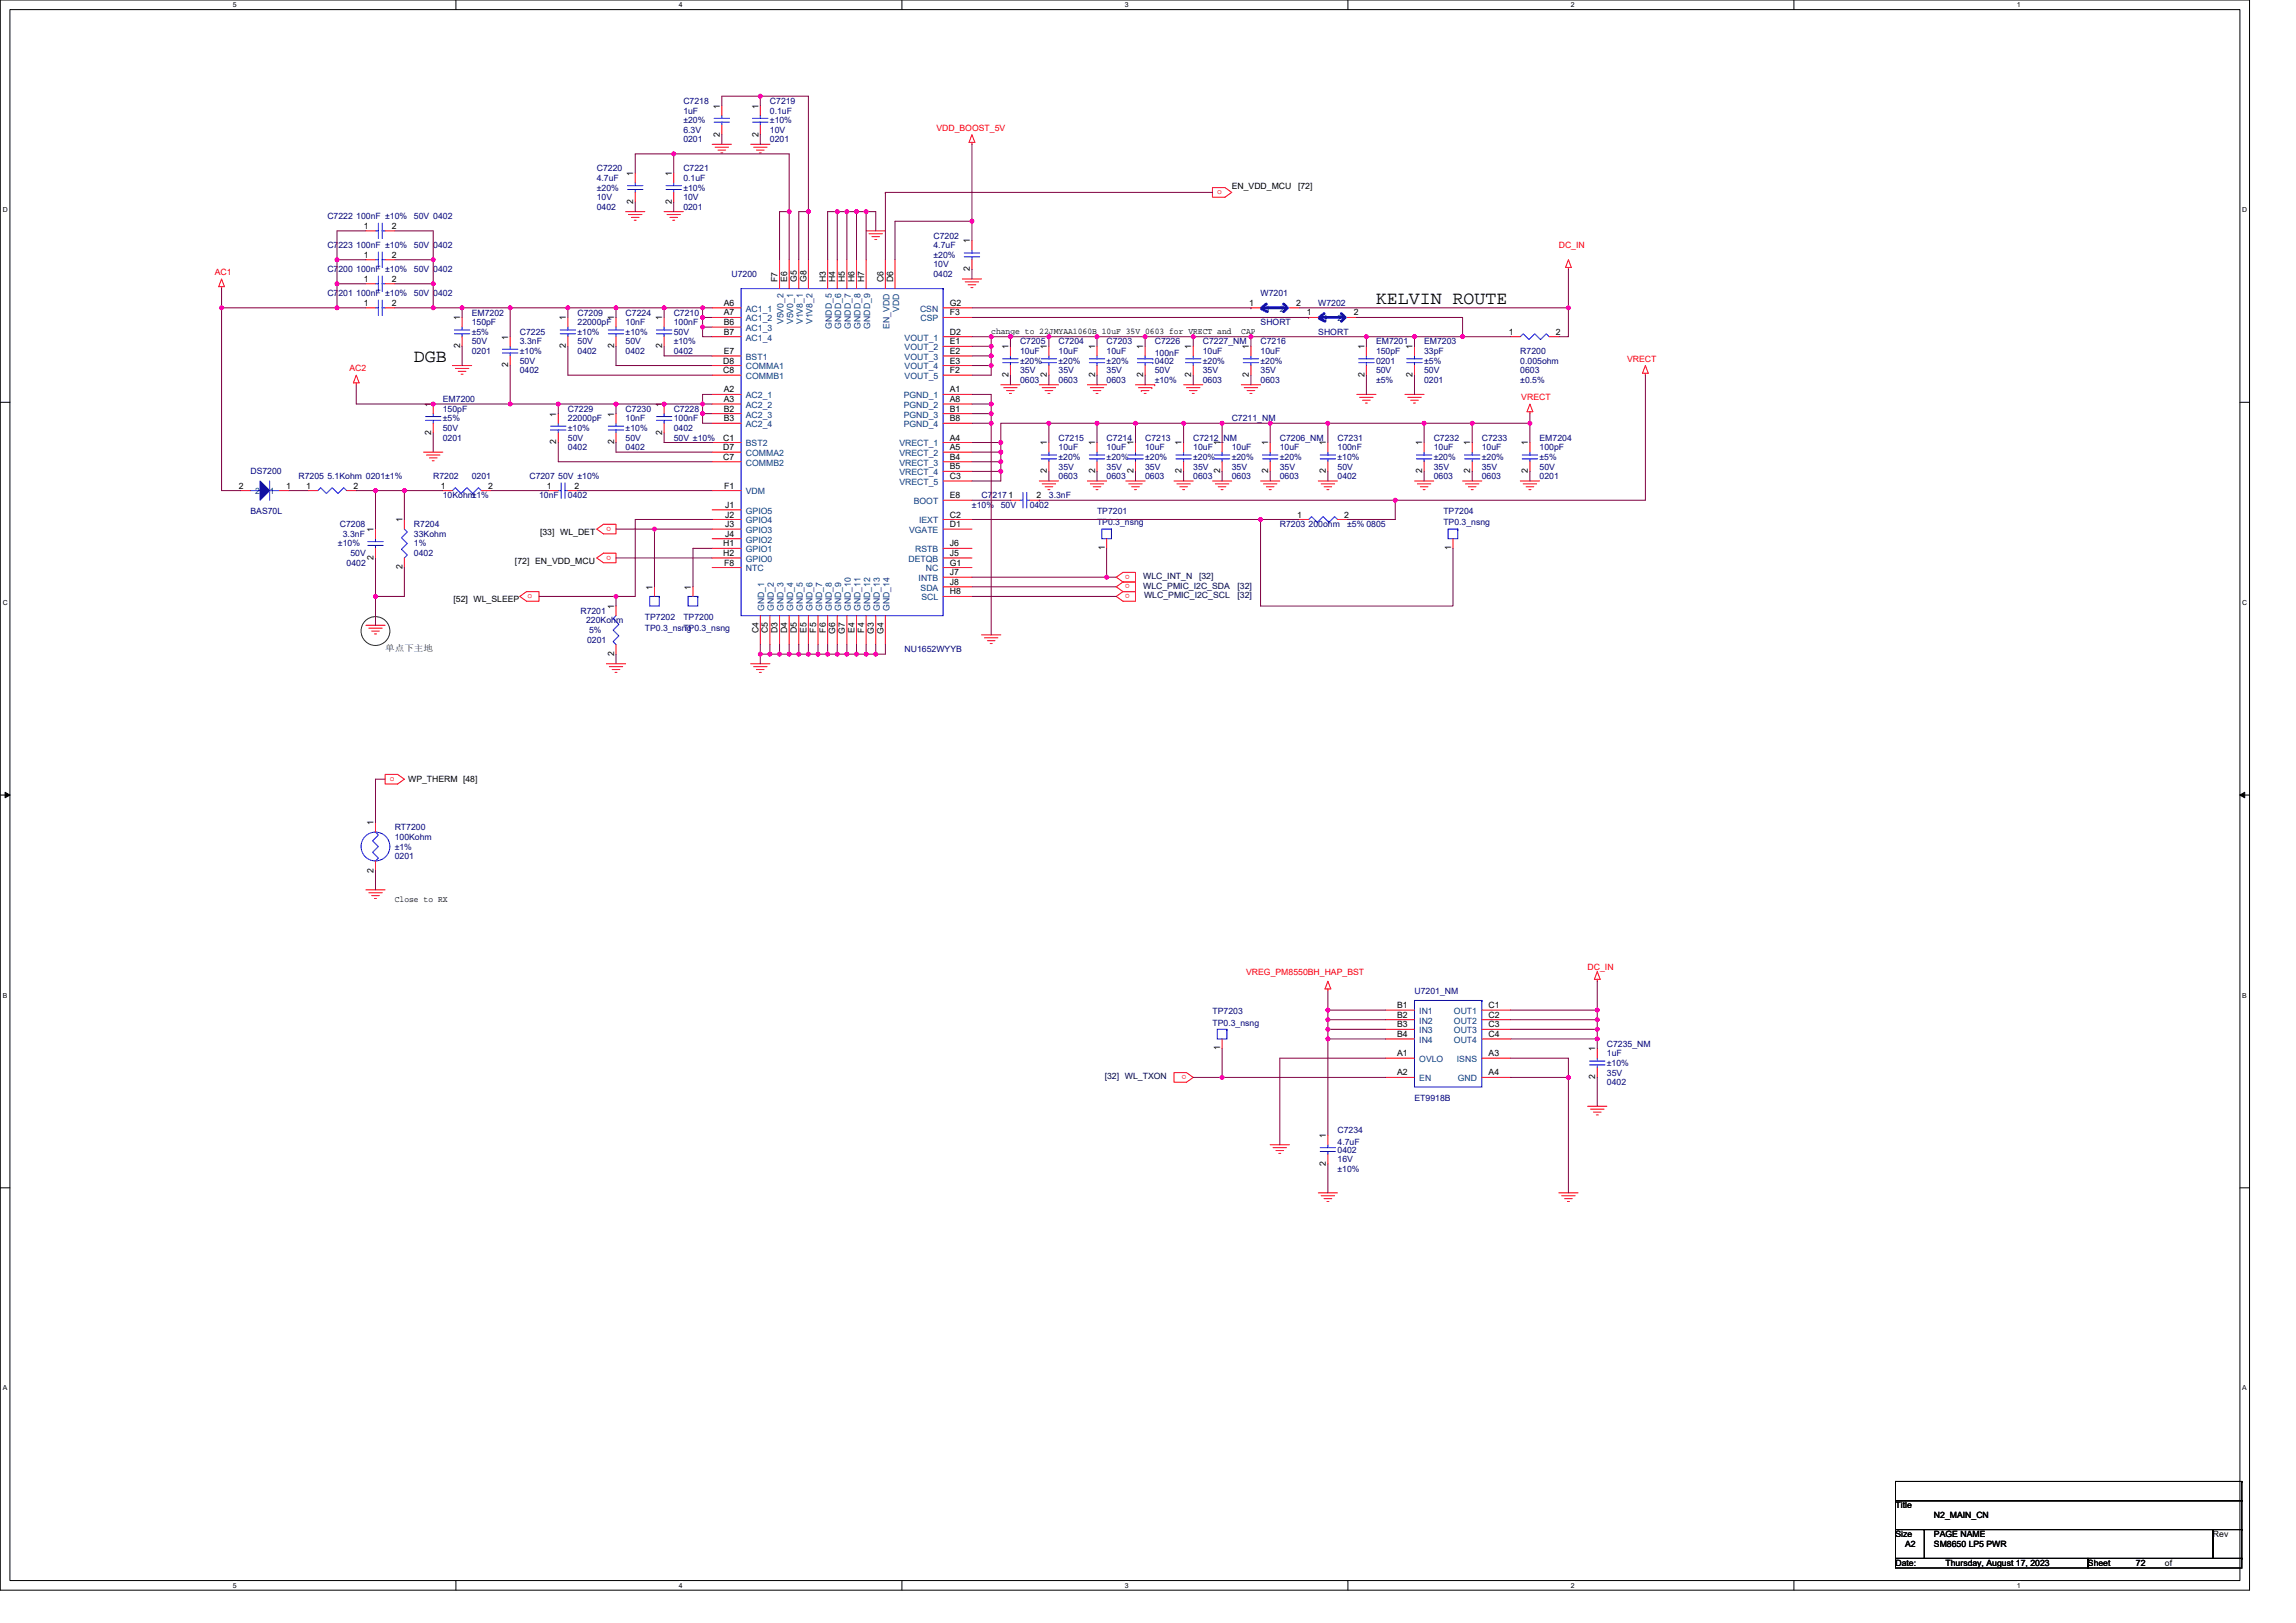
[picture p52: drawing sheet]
<svg xmlns="http://www.w3.org/2000/svg" width="297mm" height="210mm" viewBox="0 0 297 210" stroke-linecap="round" stroke-linejoin="round" font-family="sans-serif">
<defs><g id="words">
<g font-size="2.4">
<text x="178" y="39.3">KELVIN ROUTE</text>
<text x="53.6" y="46.8">DGB</text>
</g>
<g font-size="1.1" fill="#000080">
<text x="88.4" y="13.4">C7218</text>
<text x="88.4" y="14.7">1uF</text>
<text x="88.4" y="17.2">6.3V</text>
<text x="88.4" y="15.9">±20%</text>
<text x="99.6" y="13.4">C7219</text>
<text x="99.6" y="14.7">0.1uF</text>
<text x="99.6" y="17.2">10V</text>
<text x="99.6" y="15.9">±10%</text>
<text x="77.2" y="22.2">C7220</text>
<text x="77.2" y="23.4">4.7uF</text>
<text x="88.4" y="18.4">0201</text>
<text x="88.4" y="22.2">C7221</text>
<text x="88.4" y="23.4">0.1uF</text>
<text x="99.6" y="18.4">0201</text>
<text x="42.4" y="28.4">C7222 100nF ±10%</text>
<text x="53.6" y="28.4">50V 0402</text>
<text x="77.2" y="27.1">0402</text>
<text x="77.2" y="25.9">10V</text>
<text x="77.2" y="24.7">±20%</text>
<text x="88.4" y="27.1">0201</text>
<text x="88.4" y="25.9">10V</text>
<text x="88.4" y="24.7">±10%</text>
<text x="42.4" y="35.2">C7200 100nF ±10%</text>
<text x="42.4" y="32.1">C7223 100nF ±10%</text>
<text x="53.6" y="35.2">50V 0402</text>
<text x="53.6" y="32.1">50V 0402</text>
<text x="94.6" y="35.9">U7200</text>
<text x="120.8" y="30.9">C7202</text>
<text x="120.8" y="32.1">4.7uF</text>
<text x="120.8" y="35.9">0402</text>
<text x="120.8" y="34.6">10V</text>
<text x="120.8" y="33.4">±20%</text>
<text x="42.4" y="38.3">C7201 100nF ±10%</text>
<text x="53.6" y="38.3">50V 0402</text>
<text x="61" y="40.8">EM7202</text>
<text x="74.7" y="40.8">C7209</text>
<text x="80.9" y="40.8">C7224</text>
<text x="87.2" y="40.8">C7210</text>
<text x="163.1" y="38.3">W7201</text>
<text x="170.5" y="39.6">W7202</text>
<text x="61" y="42.1">150pF</text>
<text x="61" y="45.8">0201</text>
<text x="61" y="44.6">50V</text>
<text x="61" y="43.3">±5%</text>
<text x="67.2" y="43.3">C7225</text>
<text x="67.2" y="44.6">3.3nF</text>
<text x="67.2" y="47.1">50V</text>
<text x="67.2" y="45.8">±10%</text>
<text x="74.7" y="42.1">22000pF</text>
<text x="74.7" y="45.8">0402</text>
<text x="74.7" y="44.6">50V</text>
<text x="74.7" y="43.3">±10%</text>
<text x="80.9" y="42.1">10nF</text>
<text x="80.9" y="45.8">0402</text>
<text x="80.9" y="44.6">50V</text>
<text x="80.9" y="43.3">±10%</text>
<text x="87.2" y="42.1">100nF</text>
<text x="87.2" y="45.8">0402</text>
<text x="87.2" y="43.3">50V</text>
<text x="87.2" y="44.6">±10%</text>
<text x="132" y="44.6">C7205</text>
<text x="132" y="45.8">10uF</text>
<text x="132" y="47.1">±20%</text>
<text x="136.9" y="44.6">C7204</text>
<text x="136.9" y="45.8">10uF</text>
<text x="136.9" y="47.1">±20%</text>
<text x="143.2" y="44.6">C7203</text>
<text x="143.2" y="45.8">10uF</text>
<text x="143.2" y="47.1">±20%</text>
<text x="149.4" y="44.6">C7226</text>
<text x="149.4" y="46.1">100nF</text>
<text x="149.4" y="47.1">0402</text>
<text x="155.6" y="44.6">C7227_NM</text>
<text x="155.6" y="45.8">10uF</text>
<text x="155.6" y="47.1">±20%</text>
<text x="163.1" y="44.6">C7216</text>
<text x="163.1" y="45.8">10uF</text>
<text x="163.1" y="47.1">±20%</text>
<text x="163.1" y="42.1">SHORT</text>
<text x="170.5" y="43.3">SHORT</text>
<text x="178" y="44.6">EM7201</text>
<text x="178" y="45.8">150pF</text>
<text x="178" y="47.1">0201</text>
<text x="184.2" y="44.6">EM7203</text>
<text x="184.2" y="45.8">33pF</text>
<text x="184.2" y="47.1">±5%</text>
<text x="196.7" y="45.8">R7200</text>
<text x="196.7" y="47.1">0.005ohm</text>
<text x="57.3" y="52">EM7200</text>
<text x="57.3" y="53.3">150pF</text>
<text x="67.2" y="48.3">0402</text>
<text x="73.5" y="53.3">C7229</text>
<text x="80.9" y="53.3">C7230</text>
<text x="87.2" y="53.3">C7228</text>
<text x="132" y="49.5">0603</text>
<text x="132" y="48.3">35V</text>
<text x="136.9" y="49.5">0603</text>
<text x="136.9" y="48.3">35V</text>
<text x="143.2" y="49.5">0603</text>
<text x="143.2" y="48.3">35V</text>
<text x="149.4" y="48.3">50V</text>
<text x="149.4" y="49.5">±10%</text>
<text x="155.6" y="49.5">0603</text>
<text x="155.6" y="48.3">35V</text>
<text x="163.1" y="49.5">0603</text>
<text x="163.1" y="48.3">35V</text>
<text x="178" y="48.3">50V</text>
<text x="178" y="49.5">±5%</text>
<text x="184.2" y="49.5">0201</text>
<text x="184.2" y="48.3">50V</text>
<text x="196.7" y="49.5">±0.5%</text>
<text x="196.7" y="48.3">0603</text>
<text x="57.3" y="57">0201</text>
<text x="57.3" y="55.8">50V</text>
<text x="57.3" y="54.5">±5%</text>
<text x="73.5" y="54.5">22000pF</text>
<text x="73.5" y="58.3">0402</text>
<text x="73.5" y="57">50V</text>
<text x="73.5" y="55.8">±10%</text>
<text x="80.9" y="54.5">10nF</text>
<text x="80.9" y="58.3">0402</text>
<text x="80.9" y="57">50V</text>
<text x="80.9" y="55.8">±10%</text>
<text x="87.2" y="54.5">100nF</text>
<text x="87.2" y="55.8">0402</text>
<text x="87.2" y="57">50V ±10%</text>
<text x="136.9" y="57">C7215</text>
<text x="136.9" y="58.3">10uF</text>
<text x="136.9" y="59.5">±20%</text>
<text x="143.2" y="57">C7214</text>
<text x="143.2" y="58.3">10uF</text>
<text x="143.2" y="59.5">±20%</text>
<text x="148.1" y="57">C7213</text>
<text x="148.1" y="58.3">10uF</text>
<text x="148.1" y="59.5">±20%</text>
<text x="154.4" y="57">C7212_NM</text>
<text x="154.4" y="58.3">10uF</text>
<text x="154.4" y="59.5">±20%</text>
<text x="159.3" y="54.5">C7211_NM</text>
<text x="159.3" y="58.3">10uF</text>
<text x="159.3" y="59.5">±20%</text>
<text x="165.6" y="57">C7206_NM</text>
<text x="165.6" y="58.3">10uF</text>
<text x="165.6" y="59.5">±20%</text>
<text x="173" y="57">C7231</text>
<text x="173" y="58.3">100nF</text>
<text x="173" y="59.5">±10%</text>
<text x="185.5" y="57">C7232</text>
<text x="185.5" y="58.3">10uF</text>
<text x="185.5" y="59.5">±20%</text>
<text x="191.7" y="57">C7233</text>
<text x="191.7" y="58.3">10uF</text>
<text x="191.7" y="59.5">±20%</text>
<text x="199.2" y="57">EM7204</text>
<text x="199.2" y="58.3">100pF</text>
<text x="199.2" y="59.5">±5%</text>
<text x="32.4" y="61.4">DS7200</text>
<text x="38.6" y="62">R7205 5.1Kohm 0201±1%</text>
<text x="56" y="62">R7202</text>
<text x="57.3" y="64.5">10Kohm±1%</text>
<text x="61" y="62">0201</text>
<text x="68.5" y="62">C7207</text>
<text x="69.7" y="64.5">10nF</text>
<text x="72.2" y="62">50V ±10%</text>
<text x="73.5" y="64.5">0402</text>
<text x="125.7" y="65.7">±10%</text>
<text x="127" y="64.5">C72171</text>
<text x="129.5" y="65.7">50V</text>
<text x="133.2" y="65.7">0402</text>
<text x="135.7" y="64.5">3.3nF</text>
<text x="136.9" y="62">0603</text>
<text x="136.9" y="60.7">35V</text>
<text x="143.2" y="62">0603</text>
<text x="143.2" y="60.7">35V</text>
<text x="148.1" y="62">0603</text>
<text x="148.1" y="60.7">35V</text>
<text x="154.4" y="62">0603</text>
<text x="154.4" y="60.7">35V</text>
<text x="159.3" y="62">0603</text>
<text x="159.3" y="60.7">35V</text>
<text x="165.6" y="62">0603</text>
<text x="165.6" y="60.7">35V</text>
<text x="173" y="62">0402</text>
<text x="173" y="60.7">50V</text>
<text x="185.5" y="62">0603</text>
<text x="185.5" y="60.7">35V</text>
<text x="191.7" y="62">0603</text>
<text x="191.7" y="60.7">35V</text>
<text x="199.2" y="62">0201</text>
<text x="199.2" y="60.7">50V</text>
<text x="32.4" y="66.5">BAS70L</text>
<text x="43.7" y="70.7">±10%</text>
<text x="44" y="68.2">C7208</text>
<text x="44.3" y="69.5">3.3nF</text>
<text x="45.3" y="71.9">50V</text>
<text x="53.6" y="68.2">R7204</text>
<text x="53.6" y="69.5">33Kohm</text>
<text x="53.6" y="70.7">1%</text>
<text x="53.6" y="71.9">0402</text>
<text x="141.9" y="66.5">TP7201</text>
<text x="141.9" y="68">TP0.3_nsng</text>
<text x="165.6" y="68.2">R7203 200ohm</text>
<text x="174.3" y="68.2">±5% 0805</text>
<text x="186.7" y="66.5">TP7204</text>
<text x="186.7" y="68">TP0.3_nsng</text>
<text x="44.8" y="73.2">0402</text>
<text x="75.1" y="79.4">R7201</text>
<text x="75.8" y="80.7">220Kohm</text>
<text x="76" y="83.1">0201</text>
<text x="76.2" y="81.9">5%</text>
<text x="83.4" y="80.2">TP7202</text>
<text x="83.4" y="81.7">TP0.3_nsng</text>
<text x="88.4" y="80.2">TP7200</text>
<text x="88.4" y="81.7">TP0.3_nsng</text>
<text x="117" y="84.4">NU1652WYYB</text>
<text x="51.1" y="107.4">RT7200</text>
<text x="51.1" y="108.7">100Kohm</text>
<text x="51.1" y="109.9">±1%</text>
<text x="51.1" y="111.2">0201</text>
<text x="156.9" y="131.2">TP7203</text>
<text x="183" y="128.6">U7201_NM</text>
<text x="156.9" y="132.7">TP0.3_nsng</text>
<text x="207.9" y="135.4">C7235_NM</text>
<text x="207.9" y="136.7">1uF</text>
<text x="207.9" y="137.9">±10%</text>
<text x="183" y="142.4">ET9918B</text>
<text x="207.9" y="140.4">0402</text>
<text x="207.9" y="139.2">35V</text>
<text x="173" y="146.6">C7234</text>
<text x="173" y="148.1">4.7uF</text>
<text x="173" y="149.1">0402</text>
<text x="173" y="150.4">16V</text>
<text x="173" y="151.6">±10%</text>
</g>
<g font-size="1.1">
<text x="93.1" y="17.7" transform="rotate(-90 93.1 17.7)">2</text>
<text x="93.1" y="14.1" transform="rotate(-90 93.1 14.1)">1</text>
<text x="98.1" y="17.7" transform="rotate(-90 98.1 17.7)">2</text>
<text x="98.1" y="14.1" transform="rotate(-90 98.1 14.1)">1</text>
<text x="81.9" y="22.8" transform="rotate(-90 81.9 22.8)">1</text>
<text x="86.9" y="22.8" transform="rotate(-90 86.9 22.8)">1</text>
<text x="47.1" y="29.6">1</text>
<text x="50.7" y="29.6">2</text>
<text x="81.9" y="26.4" transform="rotate(-90 81.9 26.4)">2</text>
<text x="86.9" y="26.4" transform="rotate(-90 86.9 26.4)">2</text>
<text x="159.3" y="24.4">EN_VDD_MCU</text>
<text x="167.9" y="24.4">[72]</text>
<text x="47.1" y="33.4">1</text>
<text x="50.7" y="33.4">2</text>
<text x="125.5" y="35.1" transform="rotate(-90 125.5 35.1)">2</text>
<text x="125.5" y="31.5" transform="rotate(-90 125.5 31.5)">1</text>
<text x="47.1" y="36.5">1</text>
<text x="47.1" y="39.6">1</text>
<text x="50.7" y="36.5">2</text>
<text x="50.7" y="39.6">2</text>
<text x="59.5" y="41.4" transform="rotate(-90 59.5 41.4)">1</text>
<text x="73.2" y="41.4" transform="rotate(-90 73.2 41.4)">1</text>
<text x="79.4" y="41.4" transform="rotate(-90 79.4 41.4)">1</text>
<text x="85.7" y="41.4" transform="rotate(-90 85.7 41.4)">1</text>
<text x="93.6" y="39.6">A6</text>
<text x="93.6" y="40.8">A7</text>
<text x="100.6" y="36.5" transform="rotate(-90 100.6 36.5)">F7</text>
<text x="101.8" y="36.5" transform="rotate(-90 101.8 36.5)">E6</text>
<text x="103.1" y="36.5" transform="rotate(-90 103.1 36.5)">G5</text>
<text x="104.3" y="36.5" transform="rotate(-90 104.3 36.5)">G8</text>
<text x="106.8" y="36.5" transform="rotate(-90 106.8 36.5)">H3</text>
<text x="108.1" y="36.5" transform="rotate(-90 108.1 36.5)">H4</text>
<text x="109.3" y="36.5" transform="rotate(-90 109.3 36.5)">H5</text>
<text x="110.6" y="36.5" transform="rotate(-90 110.6 36.5)">H6</text>
<text x="111.8" y="36.5" transform="rotate(-90 111.8 36.5)">H7</text>
<text x="114.3" y="36.5" transform="rotate(-90 114.3 36.5)">C6</text>
<text x="115.5" y="36.5" transform="rotate(-90 115.5 36.5)">D6</text>
<text x="122.9" y="39.6">G2</text>
<text x="122.9" y="40.8">F3</text>
<text x="161.6" y="39.6">1</text>
<text x="167.7" y="39.6">2</text>
<text x="169.1" y="40.8">1</text>
<text x="175.2" y="40.8">2</text>
<text x="59.5" y="45.1" transform="rotate(-90 59.5 45.1)">2</text>
<text x="65.7" y="47.5" transform="rotate(-90 65.7 47.5)">2</text>
<text x="65.7" y="43.9" transform="rotate(-90 65.7 43.9)">1</text>
<text x="73.2" y="45.1" transform="rotate(-90 73.2 45.1)">2</text>
<text x="79.4" y="45.1" transform="rotate(-90 79.4 45.1)">2</text>
<text x="85.7" y="45.1" transform="rotate(-90 85.7 45.1)">2</text>
<text x="93.6" y="47">D8</text>
<text x="93.6" y="42.1">B6</text>
<text x="93.6" y="43.3">B7</text>
<text x="93.6" y="45.8">E7</text>
<text x="122.9" y="43.3">D2</text>
<text x="122.9" y="44.6">E1</text>
<text x="122.9" y="45.8">E2</text>
<text x="122.9" y="47">E3</text>
<text x="128.2" y="43.2">change to 22JMYAA1060B 10uF 35V 0603 for VRECT and</text>
<text x="130.5" y="45.2" transform="rotate(-90 130.5 45.2)">1</text>
<text x="135.4" y="45.2" transform="rotate(-90 135.4 45.2)">1</text>
<text x="141.7" y="45.2" transform="rotate(-90 141.7 45.2)">1</text>
<text x="147.9" y="45.2" transform="rotate(-90 147.9 45.2)">1</text>
<text x="154.1" y="45.2" transform="rotate(-90 154.1 45.2)">1</text>
<text x="160.6" y="43.2">CAP</text>
<text x="161.6" y="45.2" transform="rotate(-90 161.6 45.2)">1</text>
<text x="176.5" y="45.2" transform="rotate(-90 176.5 45.2)">1</text>
<text x="182.7" y="45.2" transform="rotate(-90 182.7 45.2)">1</text>
<text x="195.2" y="43.3">1</text>
<text x="201.3" y="43.3">2</text>
<text x="55.8" y="52.6" transform="rotate(-90 55.8 52.6)">1</text>
<text x="72" y="53.9" transform="rotate(-90 72 53.9)">1</text>
<text x="79.4" y="53.9" transform="rotate(-90 79.4 53.9)">1</text>
<text x="85.7" y="52.6" transform="rotate(-90 85.7 52.6)">1</text>
<text x="93.6" y="48.3">C8</text>
<text x="93.6" y="50.8">A2</text>
<text x="93.6" y="52">A3</text>
<text x="93.6" y="53.3">B2</text>
<text x="122.9" y="48.3">F2</text>
<text x="122.9" y="50.8">A1</text>
<text x="122.9" y="52">A8</text>
<text x="122.9" y="53.3">B1</text>
<text x="130.5" y="48.8" transform="rotate(-90 130.5 48.8)">2</text>
<text x="135.4" y="48.8" transform="rotate(-90 135.4 48.8)">2</text>
<text x="141.7" y="48.8" transform="rotate(-90 141.7 48.8)">2</text>
<text x="147.9" y="48.8" transform="rotate(-90 147.9 48.8)">2</text>
<text x="154.1" y="48.8" transform="rotate(-90 154.1 48.8)">2</text>
<text x="161.6" y="48.8" transform="rotate(-90 161.6 48.8)">2</text>
<text x="176.5" y="48.8" transform="rotate(-90 176.5 48.8)">2</text>
<text x="182.7" y="48.8" transform="rotate(-90 182.7 48.8)">2</text>
<text x="55.8" y="56.3" transform="rotate(-90 55.8 56.3)">2</text>
<text x="72" y="57.5" transform="rotate(-90 72 57.5)">2</text>
<text x="79.4" y="57.5" transform="rotate(-90 79.4 57.5)">2</text>
<text x="85.7" y="56.3" transform="rotate(-90 85.7 56.3)">2</text>
<text x="93.6" y="57">C1</text>
<text x="93.6" y="59.5">C7</text>
<text x="93.6" y="58.2">D7</text>
<text x="93.6" y="54.5">B3</text>
<text x="122.9" y="57">A4</text>
<text x="122.9" y="58.2">A5</text>
<text x="122.9" y="59.5">B4</text>
<text x="122.9" y="54.5">B8</text>
<text x="135.4" y="57.6" transform="rotate(-90 135.4 57.6)">1</text>
<text x="141.7" y="57.6" transform="rotate(-90 141.7 57.6)">1</text>
<text x="146.6" y="57.6" transform="rotate(-90 146.6 57.6)">1</text>
<text x="152.9" y="57.6" transform="rotate(-90 152.9 57.6)">1</text>
<text x="157.8" y="57.6" transform="rotate(-90 157.8 57.6)">1</text>
<text x="164.1" y="57.6" transform="rotate(-90 164.1 57.6)">1</text>
<text x="171.5" y="57.6" transform="rotate(-90 171.5 57.6)">1</text>
<text x="184" y="57.6" transform="rotate(-90 184 57.6)">1</text>
<text x="190.2" y="57.6" transform="rotate(-90 190.2 57.6)">1</text>
<text x="197.7" y="57.6" transform="rotate(-90 197.7 57.6)">1</text>
<text x="30.9" y="63.2">2</text>
<text x="37" y="63.2">1</text>
<text x="39.6" y="63.2">1</text>
<text x="45.7" y="63.2">2</text>
<text x="57" y="63.2">1</text>
<text x="63.1" y="63.2">2</text>
<text x="70.7" y="63.2">1</text>
<text x="74.3" y="63.2">2</text>
<text x="93.7" y="63.2">F1</text>
<text x="93.8" y="65.7">J1</text>
<text x="122.9" y="60.7">B5</text>
<text x="122.9" y="62">C3</text>
<text x="122.9" y="64.5">E8</text>
<text x="134.1" y="64.5">2</text>
<text x="135.4" y="61.2" transform="rotate(-90 135.4 61.2)">2</text>
<text x="141.7" y="61.2" transform="rotate(-90 141.7 61.2)">2</text>
<text x="146.6" y="61.2" transform="rotate(-90 146.6 61.2)">2</text>
<text x="152.9" y="61.2" transform="rotate(-90 152.9 61.2)">2</text>
<text x="157.8" y="61.2" transform="rotate(-90 157.8 61.2)">2</text>
<text x="164.1" y="61.2" transform="rotate(-90 164.1 61.2)">2</text>
<text x="171.5" y="61.2" transform="rotate(-90 171.5 61.2)">2</text>
<text x="184" y="61.2" transform="rotate(-90 184 61.2)">2</text>
<text x="190.2" y="61.2" transform="rotate(-90 190.2 61.2)">2</text>
<text x="197.7" y="61.2" transform="rotate(-90 197.7 61.2)">2</text>
<text x="48.3" y="68.8" transform="rotate(-90 48.3 68.8)">1</text>
<text x="52.1" y="67.6" transform="rotate(-90 52.1 67.6)">1</text>
<text x="69.9" y="69.2">[33] WL_DET</text>
<text x="93.6" y="70.7">H1</text>
<text x="93.6" y="71.9">H2</text>
<text x="93.8" y="67">J2</text>
<text x="93.8" y="68.2">J3</text>
<text x="93.8" y="69.4">J4</text>
<text x="122.9" y="71.9">J5</text>
<text x="122.9" y="67">C2</text>
<text x="122.9" y="68.2">D1</text>
<text x="122.9" y="70.7">J6</text>
<text x="142.9" y="71.2" transform="rotate(-90 142.9 71.2)">1</text>
<text x="167.8" y="67">1</text>
<text x="173.9" y="67">2</text>
<text x="187.7" y="71.2" transform="rotate(-90 187.7 71.2)">1</text>
<text x="48.3" y="72.4" transform="rotate(-90 48.3 72.4)">2</text>
<text x="52.1" y="73.7" transform="rotate(-90 52.1 73.7)">2</text>
<text x="58.7" y="77.9">[52] WL_SLEEP</text>
<text x="66.6" y="72.9">[72] EN_VDD_MCU</text>
<text x="84.4" y="76.3" transform="rotate(-90 84.4 76.3)">1</text>
<text x="89.4" y="76.3" transform="rotate(-90 89.4 76.3)">1</text>
<text x="93.7" y="73.2">F8</text>
<text x="122.9" y="73.2">G1</text>
<text x="122.9" y="76.9">H8</text>
<text x="122.9" y="74.4">J7</text>
<text x="122.9" y="75.7">J8</text>
<text x="79.4" y="78.8" transform="rotate(-90 79.4 78.8)">1</text>
<text x="98.1" y="82" transform="rotate(-90 98.1 82)">C4</text>
<text x="99.4" y="82" transform="rotate(-90 99.4 82)">C5</text>
<text x="100.6" y="82" transform="rotate(-90 100.6 82)">D3</text>
<text x="101.8" y="82" transform="rotate(-90 101.8 82)">D4</text>
<text x="103.1" y="82" transform="rotate(-90 103.1 82)">D5</text>
<text x="104.3" y="81.9" transform="rotate(-90 104.3 81.9)">E5</text>
<text x="105.6" y="81.8" transform="rotate(-90 105.6 81.8)">F5</text>
<text x="106.8" y="81.8" transform="rotate(-90 106.8 81.8)">F6</text>
<text x="108.1" y="82" transform="rotate(-90 108.1 82)">G6</text>
<text x="109.3" y="82" transform="rotate(-90 109.3 82)">G7</text>
<text x="110.6" y="81.9" transform="rotate(-90 110.6 81.9)">E4</text>
<text x="111.8" y="81.8" transform="rotate(-90 111.8 81.8)">F4</text>
<text x="113" y="82" transform="rotate(-90 113 82)">G3</text>
<text x="114.3" y="82" transform="rotate(-90 114.3 82)">G4</text>
<text x="79.4" y="84.9" transform="rotate(-90 79.4 84.9)">2</text>
<text x="52.8" y="101.2">WP_THERM [48]</text>
<text x="48.3" y="106.8" transform="rotate(-90 48.3 106.8)">1</text>
<text x="48.3" y="112.9" transform="rotate(-90 48.3 112.9)">2</text>
<text x="51.1" y="116.6">Close to RX</text>
<text x="180.8" y="130.4">B1</text>
<text x="180.8" y="131.7">B2</text>
<text x="192.6" y="130.4">C1</text>
<text x="192.6" y="131.7">C2</text>
<text x="157.8" y="135.9" transform="rotate(-90 157.8 135.9)">1</text>
<text x="180.8" y="136.7">A1</text>
<text x="180.8" y="132.9">B3</text>
<text x="180.8" y="134.2">B4</text>
<text x="192.6" y="136.7">A3</text>
<text x="192.6" y="132.9">C3</text>
<text x="192.6" y="134.2">C4</text>
<text x="206.4" y="136" transform="rotate(-90 206.4 136)">1</text>
<text x="180.8" y="139.1">A2</text>
<text x="192.6" y="139.1">A4</text>
<text x="206.4" y="139.6" transform="rotate(-90 206.4 139.6)">2</text>
<text x="171.5" y="147.2" transform="rotate(-90 171.5 147.2)">1</text>
<text x="171.5" y="150.8" transform="rotate(-90 171.5 150.8)">2</text>
<text x="245.2" y="195.2">Title</text>
<text x="250.2" y="196.4">N2_MAIN_CN</text>
<text x="245.2" y="198.9">Size</text>
<text x="245.2" y="202.6">Date:</text>
<text x="246.5" y="200.1">A2</text>
<text x="250.2" y="198.9">PAGE NAME</text>
<text x="250.2" y="200.1">SM8650 LP5 PWR</text>
<text x="251.7" y="202.6">Thursday, August 17, 2023</text>
<text x="270.1" y="202.6">Sheet</text>
<text x="276.3" y="202.6">72</text>
<text x="280.1" y="202.6">of</text>
<text x="286.3" y="198.9">Rev</text>
</g>
<g font-size="1.1" fill="#f00">
<text x="121.1" y="16.9">VDD_BOOST_5V</text>
<text x="157.5" y="25.2">o</text>
<text x="27.8" y="35.6">AC1</text>
<text x="201.7" y="32.1">DC_IN</text>
<text x="210.5" y="46.8">VRECT</text>
<text x="45.2" y="48.1">AC2</text>
<text x="196.8" y="51.8">VRECT</text>
<text x="79.1" y="68.1" transform="rotate(180 79.1 68.1)">o</text>
<text x="79.1" y="71.9" transform="rotate(180 79.1 71.9)">o</text>
<text x="68.2" y="77.4">o</text>
<text x="146.2" y="74.4" transform="rotate(180 146.2 74.4)">o</text>
<text x="146.2" y="75.6" transform="rotate(180 146.2 75.6)">o</text>
<text x="146.2" y="76.9" transform="rotate(180 146.2 76.9)">o</text>
<text x="50.4" y="101.1">o</text>
<text x="205.4" y="125.5">DC_IN</text>
<text x="161.2" y="126.1">VREG_PM8550BH_HAP_BST</text>
<text x="153.5" y="139.1" transform="rotate(180 153.5 139.1)">o</text>
</g>
<g font-size="1.1" fill="#004080">
<text x="96.5" y="40.3">AC1_1</text>
<text x="96.5" y="41.6">AC1_2</text>
<text x="101.4" y="41.9" transform="rotate(-90 101.4 41.9)">V5V0_2</text>
<text x="102.6" y="41.9" transform="rotate(-90 102.6 41.9)">V5V0_1</text>
<text x="103.9" y="41.9" transform="rotate(-90 103.9 41.9)">V1V8_1</text>
<text x="105.1" y="41.9" transform="rotate(-90 105.1 41.9)">V1V8_2</text>
<text x="116.3" y="40.3" transform="rotate(-90 116.3 40.3)">VDD</text>
<text x="119" y="40.3">CSN</text>
<text x="119.1" y="41.6">CSP</text>
<text x="163.7" y="40.3">1</text>
<text x="165.6" y="40.3">2</text>
<text x="171.2" y="41.6">1</text>
<text x="173" y="41.6">2</text>
<text x="96.5" y="42.8">AC1_3</text>
<text x="96.5" y="44.1">AC1_4</text>
<text x="96.5" y="47.8">COMMA1</text>
<text x="96.5" y="46.6">BST1</text>
<text x="107.6" y="42.5" transform="rotate(-90 107.6 42.5)">GNDD_5</text>
<text x="108.8" y="42.5" transform="rotate(-90 108.8 42.5)">GNDD_6</text>
<text x="110.1" y="42.5" transform="rotate(-90 110.1 42.5)">GNDD_7</text>
<text x="111.3" y="42.5" transform="rotate(-90 111.3 42.5)">GNDD_8</text>
<text x="112.6" y="42.5" transform="rotate(-90 112.6 42.5)">GNDD_9</text>
<text x="115.1" y="42.5" transform="rotate(-90 115.1 42.5)">EN_VDD</text>
<text x="117" y="44.1">VOUT_1</text>
<text x="117" y="45.3">VOUT_2</text>
<text x="117" y="46.6">VOUT_3</text>
<text x="117" y="47.8">VOUT_4</text>
<text x="96.5" y="51.5">AC2_1</text>
<text x="96.5" y="52.8">AC2_2</text>
<text x="96.5" y="49">COMMB1</text>
<text x="116.9" y="51.5">PGND_1</text>
<text x="116.9" y="52.8">PGND_2</text>
<text x="117" y="49">VOUT_5</text>
<text x="96.5" y="54">AC2_3</text>
<text x="96.5" y="55.3">AC2_4</text>
<text x="96.5" y="57.8">BST2</text>
<text x="96.5" y="59">COMMA2</text>
<text x="116.4" y="57.8">VRECT_1</text>
<text x="116.4" y="59">VRECT_2</text>
<text x="116.9" y="54">PGND_3</text>
<text x="116.9" y="55.3">PGND_4</text>
<text x="33" y="64">2</text>
<text x="34.9" y="64">1</text>
<text x="96.5" y="60.2">COMMB2</text>
<text x="96.5" y="64">VDM</text>
<text x="116.4" y="60.2">VRECT_3</text>
<text x="116.4" y="61.5">VRECT_4</text>
<text x="116.4" y="62.7">VRECT_5</text>
<text x="118.2" y="65.2">BOOT</text>
<text x="96.5" y="71.4">GPIO1</text>
<text x="96.5" y="66.5">GPIO5</text>
<text x="96.5" y="67.7">GPIO4</text>
<text x="96.5" y="69">GPIO3</text>
<text x="96.5" y="70.2">GPIO2</text>
<text x="117.6" y="69">VGATE</text>
<text x="118.4" y="71.4">RSTB</text>
<text x="118.9" y="67.7">IEXT</text>
<text x="96.5" y="73.9">NTC</text>
<text x="96.5" y="72.7">GPIO0</text>
<text x="117.5" y="72.7">DETQB</text>
<text x="118.8" y="75.2">INTB</text>
<text x="119.1" y="76.4">SDA</text>
<text x="119.2" y="77.7">SCL</text>
<text x="119.8" y="73.9">NC</text>
<text x="98.9" y="79" transform="rotate(-90 98.9 79)">GND_1</text>
<text x="100.1" y="79" transform="rotate(-90 100.1 79)">GND_2</text>
<text x="101.4" y="79" transform="rotate(-90 101.4 79)">GND_3</text>
<text x="102.6" y="79" transform="rotate(-90 102.6 79)">GND_4</text>
<text x="103.9" y="79" transform="rotate(-90 103.9 79)">GND_5</text>
<text x="105.1" y="79" transform="rotate(-90 105.1 79)">GND_6</text>
<text x="106.4" y="79" transform="rotate(-90 106.4 79)">GND_7</text>
<text x="107.6" y="79" transform="rotate(-90 107.6 79)">GND_8</text>
<text x="108.8" y="79" transform="rotate(-90 108.8 79)">GND_9</text>
<text x="110.1" y="79" transform="rotate(-90 110.1 79)">GND_10</text>
<text x="111.3" y="79" transform="rotate(-90 111.3 79)">GND_11</text>
<text x="112.6" y="79" transform="rotate(-90 112.6 79)">GND_12</text>
<text x="113.8" y="79" transform="rotate(-90 113.8 79)">GND_13</text>
<text x="115.1" y="79" transform="rotate(-90 115.1 79)">GND_14</text>
<text x="183.6" y="131.2">IN1</text>
<text x="188.1" y="131.2">OUT1</text>
<text x="183.6" y="137.4">OVLO</text>
<text x="183.6" y="132.4">IN2</text>
<text x="183.6" y="133.7">IN3</text>
<text x="183.6" y="134.9">IN4</text>
<text x="188.1" y="132.4">OUT2</text>
<text x="188.1" y="133.7">OUT3</text>
<text x="188.1" y="134.9">OUT4</text>
<text x="188.5" y="137.4">ISNS</text>
<text x="183.6" y="139.9">EN</text>
<text x="188.6" y="139.9">GND</text>
</g>
<g font-size="1.1" fill="#000040">
<text x="147.9" y="74.9">WLC_INT_N</text>
<text x="147.9" y="76.2">WLC_PMIC_I2C_SDA</text>
<text x="148" y="77.4">WLC_PMIC_I2C_SCL</text>
<text x="155.1" y="74.9">[32]</text>
<text x="160.1" y="77.4">[32]</text>
<text x="160.1" y="76.2">[32]</text>
<text x="142.9" y="139.6">[32] WL_TXON</text>
</g>
<text font-size="1.1" fill="#008000" x="49.8" y="84.3">单点下主地</text>
<g font-size=".9">
<text x="30.1" y=".9">5</text>
<text x="87.8" y=".9">4</text>
<text x="145.5" y=".9">3</text>
<text x="203.2" y=".9">2</text>
<text x="260.9" y=".9">1</text>
<text x=".4" y="27.4">D</text>
<text x="290.1" y="27.4">D</text>
<text x=".4" y="78.3">C</text>
<text x="290.1" y="78.3">C</text>
<text x=".4" y="129.1">B</text>
<text x="290.1" y="129.1">B</text>
<text x=".4" y="179.9">A</text>
<text x="290.1" y="179.9">A</text>
<text x="30.1" y="205.4">5</text>
<text x="87.8" y="205.4">4</text>
<text x="145.5" y="205.4">3</text>
<text x="203.2" y="205.4">2</text>
<text x="260.9" y="205.4">1</text>
</g>
</g></defs>
<path d="M0 0h291v205.7h-291zM1.3 1.2h288.5v203.3h-288.5z" fill="none" stroke="#000" stroke-width=".13"/>
<g fill="#fff">
<path d="M30.1 .1h.5v1h-.5z"/>
<path d="M30.1 204.6h.5v1h-.5z"/>
</g>
<path d="M59 0v1.2M59 204.5v1.2" fill="none" stroke="#000" stroke-width=".13"/>
<g fill="#fff">
<path d="M87.8 .1h.5v1h-.5z"/>
<path d="M87.8 204.6h.5v1h-.5z"/>
</g>
<path d="M116.7 0v1.2M116.7 204.5v1.2" fill="none" stroke="#000" stroke-width=".13"/>
<g fill="#fff">
<path d="M145.5 .1h.5v1h-.5z"/>
<path d="M145.5 204.6h.5v1h-.5z"/>
</g>
<path d="M174.4 0v1.2M174.4 204.5v1.2" fill="none" stroke="#000" stroke-width=".13"/>
<g fill="#fff">
<path d="M203.2 .1h.5v1h-.5z"/>
<path d="M203.2 204.6h.5v1h-.5z"/>
</g>
<path d="M232.1 0v1.2M232.1 204.5v1.2" fill="none" stroke="#000" stroke-width=".13"/>
<g fill="#fff">
<path d="M260.9 .1h.5v1h-.5z"/>
<path d="M260.9 204.6h.5v1h-.5z"/>
<path d="M.4 26.6h.6v1h-.6z"/>
<path d="M290.1 26.6h.6v1h-.6z"/>
<path d="M.4 77.5h.6v.9h-.6z"/>
<path d="M290.1 77.5h.6v.9h-.6z"/>
</g>
<path d="M0 52.1h1.3M289.8 52.1h1.2" fill="none" stroke="#000" stroke-width=".13"/>
<g fill="#fff">
<path d="M.4 128.3h.5v1h-.5z"/>
<path d="M290.1 128.3h.6v1h-.6z"/>
</g>
<path d="M0 102.9h1.3M.7 102.5l.6 .4-.6 .3zM289.8 102.9l.6-.4v.7zM289.8 102.9h1.2" fill="none" stroke="#000" stroke-width=".13"/>
<path d="M.7 102.5l.6 .4-.6 .3zM289.8 102.9l.6-.4v.7z" fill="#000"/>
<g fill="#fff">
<path d="M.3 179.1h.6v1h-.6z"/>
<path d="M290.1 179.1h.6v1h-.6z"/>
</g>
<g fill="none" stroke="#000" stroke-width=".13">
<path d="M0 153.7h1.3M289.8 153.7h1.2M245.2 191.7h44.8v2.5h-44.8zM245.2 194.2h44.8v3.7h-44.8zM245.2 197.9h3.8v3.7h-3.8zM249 197.9h.1M249 197.9h37.3v3.7h-37.3zM286.3 197.9h.1M286.3 197.9h3.7v3.7h-3.7zM290 191.7h.1M290 194.2h.1M290 197.9h.1"/>
<path d="M245.2 201.6h24.9v1.3h-24.9zM270.1 201.6h.1M270.1 201.6h19.9v1.3h-19.9zM290 201.6h.1"/>
</g>
<circle cx="48.6" cy="81.6" r="1.86" fill="none" stroke="#008000" stroke-width=".13"/>
<g fill="none" stroke="#f00" stroke-width=".13">
<path d="M92.1 18.7h2.5M92.5 19h1.8M92.9 19.4h1M93.3 19.8h.2M93.4 13.7v1.2M93.4 16.2v1.2M97.1 18.7h2.5M97.5 19h1.7M97.9 19.4h1M98.2 19.8h.3M98.4 13.7v1.2M98.4 16.2v1.2"/>
<path d="M125.7 18.4v.3M125.7 17.4l.4 1h-.7zM28.7 37.1v.2M28.7 36.1l.3 1h-.7zM47.3 36.7h1.3M47.3 39.8h1.3M47.3 29.9h1.3M47.3 33.6h1.3M49.8 36.7h1.3M49.8 39.8h1.3M49.8 29.9h1.3M49.8 33.6h1.3"/>
<path d="M80.9 27.4h2.5M81.3 27.8h1.8M81.7 28.1h1M82.1 28.5h.2M82.2 22.4v1.2M82.2 24.9v1.2M85.9 27.4h2.5M86.3 27.8h1.7M86.7 28.1h1M87 28.5h.3M87.2 22.4v1.2M87.2 24.9v1.2"/>
<path d="M92.1 39.8h3.8M100.9 33.6v3.7M102.1 33.6v3.7M103.3 33.6v3.7M104.6 33.6v3.7M107.1 33.6v3.7M108.3 33.6v3.7M109.6 33.6v3.7M110.8 33.6v3.7M112.1 29.9h2.4M112.1 33.6v3.7M112.4 30.2h1.8"/>
<path d="M112.8 30.6h1M113.2 31h.2M114.5 33.6v3.7M115.8 33.6v3.7M122 39.8h3.7M124.5 36.1h2.5M124.9 36.5h1.7M125.2 36.8h1M125.6 37.2h.3M125.7 31.1v1.3M125.7 33.6v1.2M156.9 24.3h1.6l.8 .6-.8 .6h-1.6z"/>
<path d="M161.8 39.8h1.3M166.8 39.8h1.3M202.9 33.6l.4 1h-.8zM202.9 34.6v.2M46.1 48.5l.4 1h-.8zM46.1 49.5v.3M54.8 58.5h2.5M55.2 58.9h1.7M55.6 59.2h.9M55.9 59.6h.3M56 52.3v1.2M56 54.8v1.2"/>
<path d="M58.5 47.3h2.5M58.9 47.7h1.7M59.3 48h1M59.7 48.4h.2M59.8 41.1v1.2M59.8 43.6v1.2M66 43.6v1.2M66 46.1v1.2M72.2 53.5v1.3M72.2 56v1.3M73.5 41.1v1.2M73.5 43.6v1.2"/>
<path d="M79.7 53.5v1.3M79.7 56v1.3M79.7 41.1v1.2M79.7 43.6v1.2M85.9 41.1v1.2M85.9 43.6v1.2M85.9 52.3v1.2M85.9 54.8v1.2M92.1 51h3.8M92.1 52.3h3.8M92.1 41.1h3.8M92.1 53.5h3.8"/>
<path d="M92.1 54.8h3.8M92.1 42.3h3.8M92.1 43.6h3.8M92.1 57.3h3.8M92.1 59.7h3.8M92.1 48.5h3.8M92.1 58.5h3.8M92.1 47.3h3.8M92.1 46.1h3.8M122 51h3.7M122 57.3h3.7M122 58.5h3.7"/>
<path d="M122 52.3h3.7M122 53.5h3.7M122 59.7h3.7M122 54.8h3.7M122 43.6h3.7M122 44.8h3.7M122 46.1h3.7M122 47.3h3.7M122 48.5h3.7M122 41.1h3.7M129.5 49.8h2.5M129.9 50.2h1.7"/>
<path d="M130.2 50.5h1M130.6 50.9h.2M130.7 44.8v1.3M130.7 47.3v1.2M134.5 49.8h2.4M134.8 50.2h1.8M135.2 50.5h1M135.6 50.9h.2M135.7 44.8v1.3M135.7 47.3v1.2M135.7 57.3v1.2M135.7 59.7v1.3"/>
<path d="M140.7 49.8h2.5M141.1 50.2h1.7M141.4 50.5h1M141.8 50.9h.3M141.9 57.3v1.2M141.9 59.7v1.3M141.9 44.8v1.3M141.9 47.3v1.2M146.9 57.3v1.2M146.9 59.7v1.3M146.9 49.8h2.5M147.3 50.2h1.7"/>
<path d="M147.7 50.5h.9M147.7 50.5h.1M148 50.9h.3M148.1 44.8v1.3M148.1 47.3v1.2M149 50.2h.1M149.4 49.8h.1M153.1 49.8h2.5M153.1 57.3v1.2M153.1 59.7v1.3M153.5 50.2h1.7M153.9 50.5h1"/>
<path d="M154.2 50.9h.3M154.4 44.8v1.3M154.4 47.3v1.2M158.1 57.3v1.2M158.1 59.7v1.3M160.6 49.8h2.5M161 50.2h1.7M161.3 50.5h1M161.7 50.9h.3M161.8 44.8v1.3M161.8 47.3v1.2M164.3 57.3v1.2"/>
<path d="M164.3 59.7v1.3M169.3 41.1h1.2M171.8 57.3v1.2M171.8 59.7v1.3M174.3 41.1h1.2M175.5 51h2.5M175.9 51.4h1.7M176.3 51.8h1M176.6 52.1h.3M176.8 44.8v1.3M176.8 47.3v1.2M181.8 51h2.4"/>
<path d="M182.1 51.4h1.8M182.5 51.8h1M182.9 52.1h.2M183 44.8v1.3M183 47.3v1.2M184.2 57.3v1.2M184.2 59.7v1.3M190.5 57.3v1.2M190.5 59.7v1.3M195.4 43.6h1.3M197.9 52.3l.4 1h-.7zM197.9 53.3v.2"/>
<path d="M197.9 57.3v1.2M197.9 59.7v1.3M200.4 43.6h1.3M212.9 47.3l.3 1h-.7zM212.9 48.3v.2M31.2 63.5h1.2M36.1 63.5h1.3M39.9 63.5h1.2M44.8 63.5h1.3M48.6 68.5v1.2M48.6 70.9v1.3M52.3 67.2v1.3"/>
<path d="M52.3 72.2v1.2M57.3 63.5h1.2M62.3 63.5h1.2M67.2 77.2l.9-.7h1.6v1.3h-1.6zM71 63.5h1.2M73.5 63.5h1.2M77.2 68.5l.9-.7h1.6v1.3h-1.6zM77.2 72.2l.9-.6h1.6v1.2h-1.6zM79.7 78.4v1.3M84.7 75.9v1.3M89.7 75.9v1.3M92.1 63.5h3.8"/>
<path d="M92.1 73.4h3.8M92.1 70.9h3.8M92.1 72.2h3.8M92.1 66h3.8M92.1 67.2h3.8M92.1 68.5h3.8M92.1 69.7h3.8M98.4 79.7v3.7M99.6 79.7v3.7M100.9 79.7v3.7M102.1 79.7v3.7M103.3 79.7v3.7"/>
<path d="M104.6 79.7v3.7M105.8 79.7v3.7M107.1 79.7v3.7M108.3 79.7v3.7M109.6 79.7v3.7M110.8 79.7v3.7M112.1 79.7v3.7M113.3 79.7v3.7M114.5 79.7v3.7M122 61h3.7M122 67.2h3.7M122 62.2h3.7"/>
<path d="M122 68.5h3.7M122 64.7h3.7M122 73.4h3.7M122 77.2h3.7M122 72.2h3.7M122 70.9h3.7M122 74.7h3.7M122 75.9h3.7M130.7 64.7h1.3M133.2 64.7h1.3M134.5 62.2h2.4M134.8 62.6h1.8"/>
<path d="M135.2 63h1M135.6 63.3h.2M140.7 62.2h2.5M141.1 62.6h1.7M141.4 63h1M141.8 63.3h.3M143.2 69.7v1.2M144.4 74.7l.9-.6h1.6v1.2h-1.6zM144.4 77.2l.9-.7h1.6v1.3h-1.6zM145.3 75.3l-.9 .6 .9 .6M145.3 75.3h1.6v1.2h-1.6M145.7 62.2h2.4"/>
<path d="M146 62.6h1.8M146.4 63h1M146.8 63.3h.2M151.9 62.2h2.5M152.3 62.6h1.7M152.6 63h1M153 63.3h.3M156.9 62.2h2.4M157.2 62.6h1.8M157.6 63h1M158 63.3h.2M163.1 62.2h2.5"/>
<path d="M163.5 62.6h1.7M163.8 63h1M164.2 63.3h.3M168.1 67.2h1.2M170.5 62.2h2.5M170.9 62.6h1.8M171.3 63h1M171.7 63.3h.2M173 67.2h1.3M183 62.2h2.5M183.4 62.6h1.7M183.7 63h1"/>
<path d="M184.1 63.3h.3M188 69.7v1.2M189.2 62.2h2.5M189.6 62.6h1.7M190 63h1M190.3 63.3h.3M196.7 62.2h2.5M197.1 62.6h1.7M197.4 63h1M197.8 63.3h.3M47.3 80.9h2.5M47.7 81.3h1.7"/>
<path d="M48.1 81.6h1M48.5 82h.2M78.4 85.9h2.5M78.8 86.3h1.8M79.2 86.6h1M79.6 87h.2M79.7 83.4v1.2M97.1 85.9h2.5M97.5 86.3h1.7M97.9 86.6h1M98.2 87h.3M127 82.1h2.5"/>
<path d="M127.4 82.5h1.7M127.7 82.9h1M128.1 83.3h.3M47.3 115.1h2.5M47.7 115.5h1.7M48.1 115.9h1M48.5 116.2h.2M48.6 106.4v1.3M48.6 111.4v1.2M49.8 100.2h1.6l.9 .6-.9 .6h-1.6zM151.9 138.8h1.6l.9 .6-.9 .6h-1.6zM158.1 134.4v1.3"/>
<path d="M171.8 126.9l.4 1h-.8zM171.8 127.9v.3M179.3 136.9h3.7M179.3 139.4h3.7M179.3 130.7h3.7M179.3 131.9h3.7M179.3 133.2h3.7M179.3 134.4h3.7M191.7 136.9h3.7M191.7 139.4h3.7M191.7 130.7h3.7M191.7 131.9h3.7"/>
<path d="M191.7 133.2h3.7M191.7 134.4h3.7M206.6 126.7v.2M206.6 135.7v1.2M206.6 138.2v1.2M206.6 125.7l.4 1h-.7zM164.3 148.1h2.5M164.7 148.5h1.7M165.1 148.9h1M165.4 149.2h.3M170.5 154.3h2.5M170.9 154.7h1.8"/>
<path d="M171.3 155.1h1M171.7 155.4h.2M171.8 146.9v1.2M171.8 149.4v1.2M201.7 154.3h2.5M202 154.7h1.8M202.4 155.1h1M202.8 155.4h.2M205.4 143.1h2.5M205.8 143.5h1.7M206.1 143.9h1M206.5 144.2h.3"/>
</g>
<g fill="none" stroke="#00f" stroke-width=".13">
<path d="M92.4 15.3h2M92.4 15.8h2M93.4 14.9v.4M93.4 15.8v.4M97.4 15.3h2M97.4 15.8h2M98.4 14.9v.4M98.4 15.8v.4M48.6 36.7h.4M48.6 39.8h.4M48.6 29.9h.4M48.6 33.6h.4"/>
<path d="M49 35.7v2M49 38.8v2M49 28.9v2M49 32.6v2M49.4 35.7v2M49.4 36.7h.4M49.4 38.8v2M49.4 39.8h.4M49.4 28.9v2M49.4 29.9h.4M49.4 32.6v2M49.4 33.6h.4"/>
<path d="M81.2 24h2M81.2 24.5h2M82.2 23.6v.4M82.2 24.5v.4M86.2 24h2M86.2 24.5h2M87.2 23.6v.4M87.2 24.5v.4M95.9 37.3h26.1v42.4h-26.1zM122 37.3h.1M124.7 32.7h2M124.7 33.2h2"/>
<path d="M125.7 32.4v.3M125.7 33.2v.4M55 53.9h2M55 54.4h2M56 53.5v.4M56 54.4v.4M58.8 42.7h2M58.8 43.2h2M59.8 42.3v.4M59.8 43.2v.4M65 45.2h2M65 45.7h2"/>
<path d="M66 44.8v.4M66 45.7v.4M71.2 55.1h2M71.2 55.6h2M72.2 54.8v.3M72.2 55.6v.4M72.5 42.7h2M72.5 43.2h2M73.5 42.3v.4M73.5 43.2v.4M78.7 55.1h2M78.7 55.6h2"/>
<path d="M78.7 42.7h2M78.7 43.2h2M79.7 54.8v.3M79.7 55.6v.4M79.7 42.3v.4M79.7 43.2v.4M84.9 42.7h2M84.9 43.2h2M84.9 53.9h2M84.9 54.4h2M85.9 42.3v.4M85.9 43.2v.4"/>
<path d="M85.9 53.5v.4M85.9 54.4v.4M129.7 46.4h2M129.7 46.9h2M130.7 46.1v.3M130.7 46.9v.4M134.7 46.4h2M134.7 46.9h2M134.7 58.9h2M134.7 59.4h2M135.7 46.1v.3M135.7 46.9v.4"/>
<path d="M135.7 58.5v.4M135.7 59.4v.3M140.9 58.9h2M140.9 59.4h2M140.9 46.4h2M140.9 46.9h2M141.9 58.5v.4M141.9 59.4v.3M141.9 46.1v.3M141.9 46.9v.4M145.9 58.9h2M145.9 59.4h2"/>
<path d="M146.9 58.5v.4M146.9 59.4v.3M147.1 46.4h2M147.1 46.9h2M148.1 46.1v.3M148.1 46.9v.4M149.1 46.4h.1M149.1 46.9h.1M152.1 58.9h2M152.1 59.4h2M153.1 58.5v.4M153.1 59.4v.3"/>
<path d="M153.4 46.4h2M153.4 46.9h2M154.4 46.1v.3M154.4 46.9v.4M157.1 58.9h2M157.1 59.4h2M158.1 58.5v.4M158.1 59.4v.3M160.8 46.4h2M160.8 46.9h2M161.8 46.1v.3M161.8 46.9v.4"/>
<path d="M163.3 58.9h2M163.3 59.4h2M164.3 58.5v.4M164.3 59.4v.3M170.8 58.9h2M170.8 59.4h2M171.8 58.5v.4M171.8 59.4v.3M175.8 46.4h2M175.8 46.9h2M176.8 46.1v.3M176.8 46.9v.4"/>
<path d="M182 46.4h2M182 46.9h2M183 46.1v.3M183 46.9v.4M183.2 58.9h2M183.2 59.4h2M184.2 58.5v.4M184.2 59.4v.3M189.5 58.9h2M189.5 59.4h2M190.5 58.5v.4M190.5 59.4v.3"/>
<path d="M196.7 43.6l.4-.4 .7 .7 .8-.7 .7 .7 .7-.7 .4 .4M196.9 58.9h2M196.9 59.4h2M197.9 58.5v.4M197.9 59.4v.3M32.4 63.5h1.2M34.9 63.5h1.2M34.9 62.2v2.5M41.1 63.5l.4-.4 .7 .7 .8-.7 .7 .7 .8-.7 .3 .4M47.6 70.1h2M47.6 70.6h2M48.6 69.7v.4"/>
<path d="M48.6 70.6v.3M52.3 68.5l.4 .3-.8 .8 .8 .7-.8 .8 .8 .7-.4 .4M58.5 63.5l.4-.4 .8 .7 .7-.7 .8 .7 .7-.7 .4 .4M72.2 63.5h.4M72.6 62.5v2M73.1 62.5v2M73.1 63.5h.4M79.7 79.7l-.4 .3 .8 .8-.8 .7 .8 .8-.8 .7 .4 .4M84 77.2h1.3v1.2h-1.3zM85.3 77.2h.1M89 77.2h1.3v1.2h-1.3zM90.3 77.2h.1"/>
<path d="M132 64.7h.3M132.3 63.7v2M132.8 63.7v2M132.8 64.7h.4M142.5 68.5h1.3v1.2h-1.3zM143.8 68.5h.1M169.3 67.2l.4-.4 .7 .8 .8-.8 .7 .8 .8-.8 .3 .4M187.4 68.5h1.2v1.2h-1.2zM188.6 68.5h.1M48.6 107.7l.4 .3-.8 .8 .8 .7-.8 .8 .8 .7-.4 .4M157.5 133.2h1.2v1.2h-1.2zM158.7 133.2h.1"/>
<path d="M183 129.4h8.7v11.2h-8.7zM191.7 129.4h.1M205.6 137.3h2M205.6 137.8h2M206.6 136.9v.4M206.6 137.8v.4M170.8 148.5h2M170.8 149h2M171.8 148.1v.4M171.8 149v.4"/>
<circle cx="48.6" cy="109.5" r="1.86"/>
</g>
<path d="M163.2 40l.8 .3M163.5 39.8h2.7M163.8 39.3l-.6 .5M166.1 39.3l.3 .4M166.6 39.8l-.5 .5M170.7 41.2l.7 .4M170.9 41.1h2.8M171.3 40.6l-.6 .5M173.5 40.6l.4 .3M174 41.1l-.5 .5" fill="none" stroke="#00f" stroke-width=".37"/>
<path d="M33.6 62.2l1.3 1.3-1.3 1.2z" fill="#00f" stroke="#00f" stroke-width=".13"/>
<path d="M98.4 12.4h-5v1.3" fill="none" stroke="#800040" stroke-width=".13"/>
<circle cx="98.4" cy="12.4" r=".24" fill="#f0f"/>
<circle cx="98.4" cy="12.4" r=".24" fill="none" stroke="#f0f" stroke-width=".13"/>
<path d="M98.4 13.7v-1.3h6.2v15" fill="none" stroke="#800040" stroke-width=".13"/>
<circle cx="104.6" cy="27.4" r=".24" fill="#f0f"/>
<circle cx="104.6" cy="27.4" r=".24" fill="none" stroke="#f0f" stroke-width=".13"/>
<path d="M93.4 17.4v1.3M98.4 17.4v1.3M125.7 18.7v9.9" fill="none" stroke="#800040" stroke-width=".13"/>
<circle cx="125.7" cy="28.6" r=".24" fill="#f0f"/>
<circle cx="125.7" cy="28.6" r=".24" fill="none" stroke="#f0f" stroke-width=".13"/>
<path d="M102.1 19.9h-19.9v2.5" fill="none" stroke="#800040" stroke-width=".13"/>
<circle cx="87.2" cy="19.9" r=".24" fill="#f0f"/>
<circle cx="87.2" cy="19.9" r=".24" fill="none" stroke="#f0f" stroke-width=".13"/>
<path d="M87.2 19.9v2.5M102.1 19.9v7.5" fill="none" stroke="#800040" stroke-width=".13"/>
<circle cx="102.1" cy="27.4" r=".24" fill="#f0f"/>
<circle cx="102.1" cy="27.4" r=".24" fill="none" stroke="#f0f" stroke-width=".13"/>
<path d="M82.2 26.1v1.3M87.2 26.1v1.3M100.9 33.6v-6.2h1.2v6.2M103.3 33.6v-6.2h1.3v6.2M109.6 27.4h-2.5v6.2M114.5 24.9h42.4M114.5 24.9v8.7M114.5 24.9h.1" fill="none" stroke="#800040" stroke-width=".13"/>
<circle cx="108.3" cy="27.4" r=".24" fill="#f0f"/>
<circle cx="108.3" cy="27.4" r=".24" fill="none" stroke="#f0f" stroke-width=".13"/>
<path d="M108.3 27.4v6.2M110.8 27.4h-1.2v6.2" fill="none" stroke="#800040" stroke-width=".13"/>
<circle cx="110.8" cy="27.4" r=".24" fill="#f0f"/>
<circle cx="110.8" cy="27.4" r=".24" fill="none" stroke="#f0f" stroke-width=".13"/>
<circle cx="109.6" cy="27.4" r=".24" fill="#f0f"/>
<circle cx="109.6" cy="27.4" r=".24" fill="none" stroke="#f0f" stroke-width=".13"/>
<path d="M112.1 27.4h-1.3v6.2" fill="none" stroke="#800040" stroke-width=".13"/>
<circle cx="112.1" cy="27.4" r=".24" fill="#f0f"/>
<circle cx="112.1" cy="27.4" r=".24" fill="none" stroke="#f0f" stroke-width=".13"/>
<path d="M47.3 29.9h-3.7v3.7h3.7M51.1 29.9h4.9v3.7M113.3 29.9v-2.5h-1.2v6.2M125.7 31.1v-2.5h-9.9v5" fill="none" stroke="#800040" stroke-width=".13"/>
<circle cx="43.6" cy="33.6" r=".24" fill="#f0f"/>
<circle cx="43.6" cy="33.6" r=".24" fill="none" stroke="#f0f" stroke-width=".13"/>
<path d="M43.6 33.6v3.1M51.1 33.6h4.9" fill="none" stroke="#800040" stroke-width=".13"/>
<circle cx="56" cy="33.6" r=".24" fill="#f0f"/>
<circle cx="56" cy="33.6" r=".24" fill="none" stroke="#f0f" stroke-width=".13"/>
<path d="M43.6 36.7v3.1M56 33.6v3.1M125.7 34.8v1.3M202.9 34.8v5" fill="none" stroke="#800040" stroke-width=".13"/>
<circle cx="43.6" cy="36.7" r=".24" fill="#f0f"/>
<circle cx="43.6" cy="36.7" r=".24" fill="none" stroke="#f0f" stroke-width=".13"/>
<path d="M43.6 36.7h3.7M51.1 36.7h4.9" fill="none" stroke="#800040" stroke-width=".13"/>
<circle cx="56" cy="36.7" r=".24" fill="#f0f"/>
<circle cx="56" cy="36.7" r=".24" fill="none" stroke="#f0f" stroke-width=".13"/>
<path d="M56 36.7v3.1" fill="none" stroke="#800040" stroke-width=".13"/>
<circle cx="56" cy="39.8" r=".24" fill="#f0f"/>
<circle cx="56" cy="39.8" r=".24" fill="none" stroke="#f0f" stroke-width=".13"/>
<path d="M28.7 37.3v2.5h14.9" fill="none" stroke="#800040" stroke-width=".13"/>
<circle cx="43.6" cy="39.8" r=".24" fill="#f0f"/>
<circle cx="43.6" cy="39.8" r=".24" fill="none" stroke="#f0f" stroke-width=".13"/>
<path d="M28.7 39.8v23.7" fill="none" stroke="#800040" stroke-width=".13"/>
<circle cx="28.7" cy="39.8" r=".24" fill="#f0f"/>
<circle cx="28.7" cy="39.8" r=".24" fill="none" stroke="#f0f" stroke-width=".13"/>
<path d="M43.6 39.8h3.7M51.1 39.8h8.7" fill="none" stroke="#800040" stroke-width=".13"/>
<circle cx="59.8" cy="39.8" r=".24" fill="#f0f"/>
<circle cx="59.8" cy="39.8" r=".24" fill="none" stroke="#f0f" stroke-width=".13"/>
<path d="M59.8 41.1v-1.3h6.2v3.8" fill="none" stroke="#800040" stroke-width=".13"/>
<circle cx="66" cy="39.8" r=".24" fill="#f0f"/>
<circle cx="66" cy="39.8" r=".24" fill="none" stroke="#f0f" stroke-width=".13"/>
<path d="M66 39.8h7.5M73.5 39.8v1.3M73.5 39.8h6.2" fill="none" stroke="#800040" stroke-width=".13"/>
<circle cx="79.7" cy="39.8" r=".24" fill="#f0f"/>
<circle cx="79.7" cy="39.8" r=".24" fill="none" stroke="#f0f" stroke-width=".13"/>
<circle cx="73.5" cy="39.8" r=".24" fill="#f0f"/>
<circle cx="73.5" cy="39.8" r=".24" fill="none" stroke="#f0f" stroke-width=".13"/>
<path d="M85.9 39.8h5M85.9 39.8h-6.2v1.3M85.9 39.8v1.3" fill="none" stroke="#800040" stroke-width=".13"/>
<circle cx="85.9" cy="39.8" r=".24" fill="#f0f"/>
<circle cx="85.9" cy="39.8" r=".24" fill="none" stroke="#f0f" stroke-width=".13"/>
<path d="M90.9 39.8h1.2" fill="none" stroke="#800040" stroke-width=".13"/>
<circle cx="90.9" cy="39.8" r=".24" fill="#f0f"/>
<circle cx="90.9" cy="39.8" r=".24" fill="none" stroke="#f0f" stroke-width=".13"/>
<path d="M90.9 39.8v1.3M125.7 39.8h36.1M161.8 39.8h.1M168.1 39.8h34.8" fill="none" stroke="#800040" stroke-width=".13"/>
<circle cx="202.9" cy="39.8" r=".24" fill="#f0f"/>
<circle cx="202.9" cy="39.8" r=".24" fill="none" stroke="#f0f" stroke-width=".13"/>
<path d="M202.9 39.8v3.8M92.1 41.1h-1.2v1.2" fill="none" stroke="#800040" stroke-width=".13"/>
<circle cx="90.9" cy="41.1" r=".24" fill="#f0f"/>
<circle cx="90.9" cy="41.1" r=".24" fill="none" stroke="#f0f" stroke-width=".13"/>
<path d="M92.1 42.3h-1.2v1.3M125.7 41.1h43.6M169.3 41.1h.1M175.5 41.1h13.7v2.5" fill="none" stroke="#800040" stroke-width=".13"/>
<circle cx="90.9" cy="42.3" r=".24" fill="#f0f"/>
<circle cx="90.9" cy="42.3" r=".24" fill="none" stroke="#f0f" stroke-width=".13"/>
<path d="M90.9 43.6h1.2M125.7 43.6h5" fill="none" stroke="#800040" stroke-width=".13"/>
<circle cx="130.7" cy="43.6" r=".24" fill="#f0f"/>
<circle cx="130.7" cy="43.6" r=".24" fill="none" stroke="#f0f" stroke-width=".13"/>
<circle cx="128.2" cy="43.6" r=".24" fill="#f0f"/>
<circle cx="128.2" cy="43.6" r=".24" fill="none" stroke="#f0f" stroke-width=".13"/>
<path d="M128.2 43.6v1.2M135.7 43.6h-5v1.2M135.7 43.6v1.2M135.7 43.6h6.2" fill="none" stroke="#800040" stroke-width=".13"/>
<circle cx="135.7" cy="43.6" r=".24" fill="#f0f"/>
<circle cx="135.7" cy="43.6" r=".24" fill="none" stroke="#f0f" stroke-width=".13"/>
<path d="M148.1 43.6h-6.2v1.2" fill="none" stroke="#800040" stroke-width=".13"/>
<circle cx="148.1" cy="43.6" r=".24" fill="#f0f"/>
<circle cx="148.1" cy="43.6" r=".24" fill="none" stroke="#f0f" stroke-width=".13"/>
<circle cx="141.9" cy="43.6" r=".24" fill="#f0f"/>
<circle cx="141.9" cy="43.6" r=".24" fill="none" stroke="#f0f" stroke-width=".13"/>
<path d="M148.1 43.6h.1M148.1 43.6h6.3" fill="none" stroke="#800040" stroke-width=".13"/>
<circle cx="154.4" cy="43.6" r=".24" fill="#f0f"/>
<circle cx="154.4" cy="43.6" r=".24" fill="none" stroke="#f0f" stroke-width=".13"/>
<path d="M148.1 43.6v1.2M176.8 43.6h-22.4v1.2" fill="none" stroke="#800040" stroke-width=".13"/>
<circle cx="161.8" cy="43.6" r=".24" fill="#f0f"/>
<circle cx="161.8" cy="43.6" r=".24" fill="none" stroke="#f0f" stroke-width=".13"/>
<circle cx="176.8" cy="43.6" r=".24" fill="#f0f"/>
<circle cx="176.8" cy="43.6" r=".24" fill="none" stroke="#f0f" stroke-width=".13"/>
<path d="M161.8 43.6v1.2M189.2 43.6h-12.4v1.2" fill="none" stroke="#800040" stroke-width=".13"/>
<circle cx="189.2" cy="43.6" r=".24" fill="#f0f"/>
<circle cx="189.2" cy="43.6" r=".24" fill="none" stroke="#f0f" stroke-width=".13"/>
<circle cx="183" cy="43.6" r=".24" fill="#f0f"/>
<circle cx="183" cy="43.6" r=".24" fill="none" stroke="#f0f" stroke-width=".13"/>
<path d="M59.8 44.8v2.5M73.5 44.8v3.7M79.7 44.8v2.5M85.9 44.8v1.3M125.7 44.8h2.5v1.3M183 43.6v1.2M189.2 43.6h6.2M201.7 43.6h1.2" fill="none" stroke="#800040" stroke-width=".13"/>
<circle cx="128.2" cy="46" r=".24" fill="#f0f"/>
<circle cx="128.2" cy="46" r=".24" fill="none" stroke="#f0f" stroke-width=".13"/>
<circle cx="128.2" cy="44.8" r=".24" fill="#f0f"/>
<circle cx="128.2" cy="44.8" r=".24" fill="none" stroke="#f0f" stroke-width=".13"/>
<path d="M66 47.3v5M79.7 47.3h12.4M85.9 46.1h6.2M125.7 46.1h2.5v1.2M125.7 47.3h2.5M128.2 47.3v1.2" fill="none" stroke="#800040" stroke-width=".13"/>
<circle cx="128.2" cy="47.3" r=".24" fill="#f0f"/>
<circle cx="128.2" cy="47.3" r=".24" fill="none" stroke="#f0f" stroke-width=".13"/>
<g fill="none" stroke="#800040" stroke-width=".13">
<path d="M46.1 49.8v2.5h9.9M73.5 48.5h18.6M92.1 51h-1.2v1.3M125.7 48.5h2.5M125.7 51h2.5v1.3M130.7 48.5v1.3M135.7 48.5v1.3M141.9 48.5v1.3M148.1 48.5v1.3M154.4 48.5v1.3M161.8 48.5v1.3M176.8 48.5v2.5"/>
<path d="M183 48.5v2.5M212.9 48.5v16.2"/>
</g>
<circle cx="56" cy="52.3" r=".24" fill="#f0f"/>
<circle cx="56" cy="52.3" r=".24" fill="none" stroke="#f0f" stroke-width=".13"/>
<path d="M56 52.3h16.2" fill="none" stroke="#800040" stroke-width=".13"/>
<circle cx="66" cy="52.3" r=".24" fill="#f0f"/>
<circle cx="66" cy="52.3" r=".24" fill="none" stroke="#f0f" stroke-width=".13"/>
<path d="M72.2 52.3v1.2" fill="none" stroke="#800040" stroke-width=".13"/>
<circle cx="72.2" cy="52.3" r=".24" fill="#f0f"/>
<circle cx="72.2" cy="52.3" r=".24" fill="none" stroke="#f0f" stroke-width=".13"/>
<path d="M72.2 52.3h13.7" fill="none" stroke="#800040" stroke-width=".13"/>
<circle cx="85.9" cy="52.3" r=".24" fill="#f0f"/>
<circle cx="85.9" cy="52.3" r=".24" fill="none" stroke="#f0f" stroke-width=".13"/>
<path d="M79.7 52.3v1.2" fill="none" stroke="#800040" stroke-width=".13"/>
<circle cx="79.7" cy="52.3" r=".24" fill="#f0f"/>
<circle cx="79.7" cy="52.3" r=".24" fill="none" stroke="#f0f" stroke-width=".13"/>
<path d="M85.9 52.3h5v1.2" fill="none" stroke="#800040" stroke-width=".13"/>
<circle cx="90.9" cy="53.5" r=".24" fill="#f0f"/>
<circle cx="90.9" cy="53.5" r=".24" fill="none" stroke="#f0f" stroke-width=".13"/>
<circle cx="90.9" cy="52.3" r=".24" fill="#f0f"/>
<circle cx="90.9" cy="52.3" r=".24" fill="none" stroke="#f0f" stroke-width=".13"/>
<path d="M90.9 52.3h1.2M125.7 52.3h2.5v1.2" fill="none" stroke="#800040" stroke-width=".13"/>
<circle cx="128.2" cy="53.5" r=".24" fill="#f0f"/>
<circle cx="128.2" cy="53.5" r=".24" fill="none" stroke="#f0f" stroke-width=".13"/>
<circle cx="128.2" cy="52.3" r=".24" fill="#f0f"/>
<circle cx="128.2" cy="52.3" r=".24" fill="none" stroke="#f0f" stroke-width=".13"/>
<path d="M92.1 53.5h-1.2v1.3h1.2M125.7 53.5h2.5v1.3M125.7 54.8h2.5M128.2 54.8v27.3M197.9 53.5v1.3" fill="none" stroke="#800040" stroke-width=".13"/>
<circle cx="128.2" cy="54.8" r=".24" fill="#f0f"/>
<circle cx="128.2" cy="54.8" r=".24" fill="none" stroke="#f0f" stroke-width=".13"/>
<path d="M129.5 54.8h6.2" fill="none" stroke="#800040" stroke-width=".13"/>
<circle cx="135.7" cy="54.8" r=".24" fill="#f0f"/>
<circle cx="135.7" cy="54.8" r=".24" fill="none" stroke="#f0f" stroke-width=".13"/>
<path d="M129.5 54.8v2.5M146.9 54.8h-11.2v2.5" fill="none" stroke="#800040" stroke-width=".13"/>
<circle cx="146.9" cy="54.8" r=".24" fill="#f0f"/>
<circle cx="146.9" cy="54.8" r=".24" fill="none" stroke="#f0f" stroke-width=".13"/>
<circle cx="141.9" cy="54.8" r=".24" fill="#f0f"/>
<circle cx="141.9" cy="54.8" r=".24" fill="none" stroke="#f0f" stroke-width=".13"/>
<path d="M141.9 54.8v2.5M146.9 54.8h11.2M146.9 54.8v2.5M146.9 54.8h.1" fill="none" stroke="#800040" stroke-width=".13"/>
<circle cx="158.1" cy="54.8" r=".24" fill="#f0f"/>
<circle cx="158.1" cy="54.8" r=".24" fill="none" stroke="#f0f" stroke-width=".13"/>
<circle cx="153.1" cy="54.8" r=".24" fill="#f0f"/>
<circle cx="153.1" cy="54.8" r=".24" fill="none" stroke="#f0f" stroke-width=".13"/>
<path d="M153.1 54.8v2.5M164.3 54.8h7.5M164.3 54.8h-6.2v2.5M164.3 54.8v2.5" fill="none" stroke="#800040" stroke-width=".13"/>
<circle cx="164.3" cy="54.8" r=".24" fill="#f0f"/>
<circle cx="164.3" cy="54.8" r=".24" fill="none" stroke="#f0f" stroke-width=".13"/>
<path d="M171.8 54.8h12.4" fill="none" stroke="#800040" stroke-width=".13"/>
<circle cx="171.8" cy="54.8" r=".24" fill="#f0f"/>
<circle cx="171.8" cy="54.8" r=".24" fill="none" stroke="#f0f" stroke-width=".13"/>
<circle cx="184.2" cy="54.8" r=".24" fill="#f0f"/>
<circle cx="184.2" cy="54.8" r=".24" fill="none" stroke="#f0f" stroke-width=".13"/>
<path d="M171.8 54.8v2.5M190.5 54.8h-6.3v2.5M197.9 54.8h-7.4v2.5" fill="none" stroke="#800040" stroke-width=".13"/>
<circle cx="190.5" cy="54.8" r=".24" fill="#f0f"/>
<circle cx="190.5" cy="54.8" r=".24" fill="none" stroke="#f0f" stroke-width=".13"/>
<circle cx="197.9" cy="54.8" r=".24" fill="#f0f"/>
<circle cx="197.9" cy="54.8" r=".24" fill="none" stroke="#f0f" stroke-width=".13"/>
<path d="M56 56v2.5M72.2 57.3v2.4M79.7 57.3v1.2M85.9 56v1.3h6.2M125.7 57.3h3.8M197.9 54.8v2.5" fill="none" stroke="#800040" stroke-width=".13"/>
<circle cx="129.5" cy="57.2" r=".24" fill="#f0f"/>
<circle cx="129.5" cy="57.2" r=".24" fill="none" stroke="#f0f" stroke-width=".13"/>
<path d="M79.7 58.5h12.4M129.5 57.3v1.2h-3.8" fill="none" stroke="#800040" stroke-width=".13"/>
<circle cx="129.5" cy="58.5" r=".24" fill="#f0f"/>
<circle cx="129.5" cy="58.5" r=".24" fill="none" stroke="#f0f" stroke-width=".13"/>
<path d="M72.2 59.7h19.9M129.5 58.5v1.2h-3.8" fill="none" stroke="#800040" stroke-width=".13"/>
<circle cx="129.5" cy="59.7" r=".24" fill="#f0f"/>
<circle cx="129.5" cy="59.7" r=".24" fill="none" stroke="#f0f" stroke-width=".13"/>
<path d="M129.5 59.7v1.3h-3.8" fill="none" stroke="#800040" stroke-width=".13"/>
<circle cx="129.5" cy="61" r=".24" fill="#f0f"/>
<circle cx="129.5" cy="61" r=".24" fill="none" stroke="#f0f" stroke-width=".13"/>
<g fill="none" stroke="#800040" stroke-width=".13">
<path d="M28.7 63.5h2.5M37.4 63.5h2.5M46.1 63.5h2.5v5M129.5 61v1.2h-3.8M135.7 61v1.2M141.9 61v1.2M146.9 61v1.2M153.1 61v1.2M158.1 61v1.2M164.3 61v1.2M171.8 61v1.2M184.2 61v1.2"/>
<path d="M190.5 61v1.2M197.9 61v1.2"/>
</g>
<circle cx="48.6" cy="63.5" r=".24" fill="#f0f"/>
<circle cx="48.6" cy="63.5" r=".24" fill="none" stroke="#f0f" stroke-width=".13"/>
<path d="M48.6 63.5h3.7v3.7M52.3 63.5h5" fill="none" stroke="#800040" stroke-width=".13"/>
<circle cx="52.3" cy="63.5" r=".24" fill="#f0f"/>
<circle cx="52.3" cy="63.5" r=".24" fill="none" stroke="#f0f" stroke-width=".13"/>
<path d="M63.5 63.5h7.5M74.7 63.5h17.4M125.7 64.7h5M134.5 64.7h46M134.5 64.7h.1" fill="none" stroke="#800040" stroke-width=".13"/>
<circle cx="180.5" cy="64.7" r=".24" fill="#f0f"/>
<circle cx="180.5" cy="64.7" r=".24" fill="none" stroke="#f0f" stroke-width=".13"/>
<path d="M92.1 67.2h-9.9v10M125.7 67.2h37.4M163.1 67.2h.1M212.9 64.7h-32.4v2.5" fill="none" stroke="#800040" stroke-width=".13"/>
<circle cx="163.1" cy="67.2" r=".24" fill="#f0f"/>
<circle cx="163.1" cy="67.2" r=".24" fill="none" stroke="#f0f" stroke-width=".13"/>
<path d="M79.7 68.5h12.4M174.3 67.2h6.2" fill="none" stroke="#800040" stroke-width=".13"/>
<circle cx="84.7" cy="68.4" r=".24" fill="#f0f"/>
<circle cx="84.7" cy="68.4" r=".24" fill="none" stroke="#f0f" stroke-width=".13"/>
<path d="M48.6 72.2v5M52.3 73.4v3.8M79.7 72.2h12.4M84.7 68.5v7.4M92.1 70.9h-2.4v5M143.2 70.9v3.8h-17.5" fill="none" stroke="#800040" stroke-width=".13"/>
<circle cx="143.2" cy="74.7" r=".24" fill="#f0f"/>
<circle cx="143.2" cy="74.7" r=".24" fill="none" stroke="#f0f" stroke-width=".13"/>
<path d="M48.6 77.2v3.7M125.7 75.9h18.7M143.2 74.7h1.2" fill="none" stroke="#800040" stroke-width=".13"/>
<circle cx="48.6" cy="77.2" r=".24" fill="#f0f"/>
<circle cx="48.6" cy="77.2" r=".24" fill="none" stroke="#f0f" stroke-width=".13"/>
<path d="M48.6 77.2h3.7M69.7 77.2h10" fill="none" stroke="#800040" stroke-width=".13"/>
<circle cx="79.7" cy="77.2" r=".24" fill="#f0f"/>
<circle cx="79.7" cy="77.2" r=".24" fill="none" stroke="#f0f" stroke-width=".13"/>
<path d="M79.7 77.2v1.2M125.7 77.2h18.7M98.4 83.4v1.2" fill="none" stroke="#800040" stroke-width=".13"/>
<circle cx="98.4" cy="84.6" r=".24" fill="#f0f"/>
<circle cx="98.4" cy="84.6" r=".24" fill="none" stroke="#f0f" stroke-width=".13"/>
<path d="M99.6 83.4v1.2" fill="none" stroke="#800040" stroke-width=".13"/>
<circle cx="99.6" cy="84.6" r=".24" fill="#f0f"/>
<circle cx="99.6" cy="84.6" r=".24" fill="none" stroke="#f0f" stroke-width=".13"/>
<path d="M100.9 83.4v1.2" fill="none" stroke="#800040" stroke-width=".13"/>
<circle cx="100.8" cy="84.6" r=".24" fill="#f0f"/>
<circle cx="100.8" cy="84.6" r=".24" fill="none" stroke="#f0f" stroke-width=".13"/>
<path d="M102.1 83.4v1.2M103.3 83.4v1.2" fill="none" stroke="#800040" stroke-width=".13"/>
<circle cx="103.3" cy="84.6" r=".24" fill="#f0f"/>
<circle cx="103.3" cy="84.6" r=".24" fill="none" stroke="#f0f" stroke-width=".13"/>
<path d="M104.6 83.4v1.2" fill="none" stroke="#800040" stroke-width=".13"/>
<circle cx="104.6" cy="84.6" r=".24" fill="#f0f"/>
<circle cx="104.6" cy="84.6" r=".24" fill="none" stroke="#f0f" stroke-width=".13"/>
<path d="M105.8 83.4v1.2M107.1 83.4v1.2M108.3 83.4v1.2M109.6 83.4v1.2M110.8 83.4v1.2M112.1 83.4v1.2" fill="none" stroke="#800040" stroke-width=".13"/>
<circle cx="112.1" cy="84.6" r=".24" fill="#f0f"/>
<circle cx="112.1" cy="84.6" r=".24" fill="none" stroke="#f0f" stroke-width=".13"/>
<path d="M79.7 84.6v1.3M102.1 84.6h-3.7v1.3M113.3 83.4v1.2M114.5 83.4v1.2" fill="none" stroke="#800040" stroke-width=".13"/>
<circle cx="102.1" cy="84.6" r=".24" fill="#f0f"/>
<circle cx="102.1" cy="84.6" r=".24" fill="none" stroke="#f0f" stroke-width=".13"/>
<path d="M102.1 84.6h3.7" fill="none" stroke="#800040" stroke-width=".13"/>
<circle cx="105.8" cy="84.6" r=".24" fill="#f0f"/>
<circle cx="105.8" cy="84.6" r=".24" fill="none" stroke="#f0f" stroke-width=".13"/>
<path d="M105.8 84.6h2.5" fill="none" stroke="#800040" stroke-width=".13"/>
<circle cx="108.3" cy="84.6" r=".24" fill="#f0f"/>
<circle cx="108.3" cy="84.6" r=".24" fill="none" stroke="#f0f" stroke-width=".13"/>
<circle cx="107.1" cy="84.6" r=".24" fill="#f0f"/>
<circle cx="107.1" cy="84.6" r=".24" fill="none" stroke="#f0f" stroke-width=".13"/>
<path d="M108.3 84.6h2.5" fill="none" stroke="#800040" stroke-width=".13"/>
<circle cx="110.8" cy="84.6" r=".24" fill="#f0f"/>
<circle cx="110.8" cy="84.6" r=".24" fill="none" stroke="#f0f" stroke-width=".13"/>
<circle cx="109.6" cy="84.6" r=".24" fill="#f0f"/>
<circle cx="109.6" cy="84.6" r=".24" fill="none" stroke="#f0f" stroke-width=".13"/>
<path d="M110.8 84.6h3.7" fill="none" stroke="#800040" stroke-width=".13"/>
<circle cx="113.3" cy="84.6" r=".24" fill="#f0f"/>
<circle cx="113.3" cy="84.6" r=".24" fill="none" stroke="#f0f" stroke-width=".13"/>
<path d="M48.6 100.8h1.2M48.6 100.8h.1M48.6 112.6v2.5M48.6 100.8v5.6M206.6 126.9v3.8" fill="none" stroke="#800040" stroke-width=".13"/>
<circle cx="206.6" cy="130.7" r=".24" fill="#f0f"/>
<circle cx="206.6" cy="130.7" r=".24" fill="none" stroke="#f0f" stroke-width=".13"/>
<path d="M171.8 128.2v2.5" fill="none" stroke="#800040" stroke-width=".13"/>
<circle cx="171.8" cy="130.7" r=".24" fill="#f0f"/>
<circle cx="171.8" cy="130.7" r=".24" fill="none" stroke="#f0f" stroke-width=".13"/>
<path d="M171.8 130.7v1.2" fill="none" stroke="#800040" stroke-width=".13"/>
<circle cx="171.8" cy="131.9" r=".24" fill="#f0f"/>
<circle cx="171.8" cy="131.9" r=".24" fill="none" stroke="#f0f" stroke-width=".13"/>
<path d="M171.8 130.7h7.5M179.3 131.9h-7.5v1.3M195.4 130.7h11.2v1.2h-11.2" fill="none" stroke="#800040" stroke-width=".13"/>
<circle cx="206.6" cy="131.9" r=".24" fill="#f0f"/>
<circle cx="206.6" cy="131.9" r=".24" fill="none" stroke="#f0f" stroke-width=".13"/>
<path d="M179.3 133.2h-7.5v1.2M206.6 131.9v1.3" fill="none" stroke="#800040" stroke-width=".13"/>
<circle cx="171.8" cy="133.2" r=".24" fill="#f0f"/>
<circle cx="171.8" cy="133.2" r=".24" fill="none" stroke="#f0f" stroke-width=".13"/>
<path d="M195.4 133.2h11.2" fill="none" stroke="#800040" stroke-width=".13"/>
<circle cx="206.6" cy="133.2" r=".24" fill="#f0f"/>
<circle cx="206.6" cy="133.2" r=".24" fill="none" stroke="#f0f" stroke-width=".13"/>
<path d="M171.8 134.4v12.5M206.6 133.2v1.2" fill="none" stroke="#800040" stroke-width=".13"/>
<circle cx="171.8" cy="134.4" r=".24" fill="#f0f"/>
<circle cx="171.8" cy="134.4" r=".24" fill="none" stroke="#f0f" stroke-width=".13"/>
<path d="M171.8 134.4h7.5M195.4 134.4h11.2" fill="none" stroke="#800040" stroke-width=".13"/>
<circle cx="206.6" cy="134.4" r=".24" fill="#f0f"/>
<circle cx="206.6" cy="134.4" r=".24" fill="none" stroke="#f0f" stroke-width=".13"/>
<path d="M154.4 139.4h3.7M158.1 135.7v3.7M158.1 139.4h21.2M179.3 136.9h-13.7v11.2M195.4 136.9h7.5v2.5M206.6 134.4v1.3" fill="none" stroke="#800040" stroke-width=".13"/>
<circle cx="158.1" cy="139.4" r=".24" fill="#f0f"/>
<circle cx="158.1" cy="139.4" r=".24" fill="none" stroke="#f0f" stroke-width=".13"/>
<path d="M195.4 139.4h7.5v14.9" fill="none" stroke="#800040" stroke-width=".13"/>
<circle cx="202.9" cy="139.4" r=".24" fill="#f0f"/>
<circle cx="202.9" cy="139.4" r=".24" fill="none" stroke="#f0f" stroke-width=".13"/>
<path d="M79.7 77.2h2.5M168.1 67.2h-5v11.2h24.9v-7.5M206.6 139.4v3.7M171.8 150.6v3.7" fill="none" stroke="#800040" stroke-width=".13"/>
<circle cx="98.4" cy="12.4" r=".24" fill="#f0f"/>
<circle cx="98.4" cy="12.4" r=".24" fill="none" stroke="#f0f" stroke-width=".13"/>
<circle cx="104.6" cy="27.4" r=".24" fill="#f0f"/>
<circle cx="104.6" cy="27.4" r=".24" fill="none" stroke="#f0f" stroke-width=".13"/>
<circle cx="125.7" cy="28.6" r=".24" fill="#f0f"/>
<circle cx="125.7" cy="28.6" r=".24" fill="none" stroke="#f0f" stroke-width=".13"/>
<circle cx="87.2" cy="19.9" r=".24" fill="#f0f"/>
<circle cx="87.2" cy="19.9" r=".24" fill="none" stroke="#f0f" stroke-width=".13"/>
<circle cx="102.1" cy="27.4" r=".24" fill="#f0f"/>
<circle cx="102.1" cy="27.4" r=".24" fill="none" stroke="#f0f" stroke-width=".13"/>
<circle cx="108.3" cy="27.4" r=".24" fill="#f0f"/>
<circle cx="108.3" cy="27.4" r=".24" fill="none" stroke="#f0f" stroke-width=".13"/>
<circle cx="110.8" cy="27.4" r=".24" fill="#f0f"/>
<circle cx="110.8" cy="27.4" r=".24" fill="none" stroke="#f0f" stroke-width=".13"/>
<circle cx="109.6" cy="27.4" r=".24" fill="#f0f"/>
<circle cx="109.6" cy="27.4" r=".24" fill="none" stroke="#f0f" stroke-width=".13"/>
<circle cx="112.1" cy="27.4" r=".24" fill="#f0f"/>
<circle cx="112.1" cy="27.4" r=".24" fill="none" stroke="#f0f" stroke-width=".13"/>
<circle cx="43.6" cy="33.6" r=".24" fill="#f0f"/>
<circle cx="43.6" cy="33.6" r=".24" fill="none" stroke="#f0f" stroke-width=".13"/>
<circle cx="56" cy="33.6" r=".24" fill="#f0f"/>
<circle cx="56" cy="33.6" r=".24" fill="none" stroke="#f0f" stroke-width=".13"/>
<circle cx="43.6" cy="36.7" r=".24" fill="#f0f"/>
<circle cx="43.6" cy="36.7" r=".24" fill="none" stroke="#f0f" stroke-width=".13"/>
<circle cx="56" cy="36.7" r=".24" fill="#f0f"/>
<circle cx="56" cy="36.7" r=".24" fill="none" stroke="#f0f" stroke-width=".13"/>
<circle cx="56" cy="39.8" r=".24" fill="#f0f"/>
<circle cx="56" cy="39.8" r=".24" fill="none" stroke="#f0f" stroke-width=".13"/>
<circle cx="43.6" cy="39.8" r=".24" fill="#f0f"/>
<circle cx="43.6" cy="39.8" r=".24" fill="none" stroke="#f0f" stroke-width=".13"/>
<circle cx="28.7" cy="39.8" r=".24" fill="#f0f"/>
<circle cx="28.7" cy="39.8" r=".24" fill="none" stroke="#f0f" stroke-width=".13"/>
<circle cx="59.8" cy="39.8" r=".24" fill="#f0f"/>
<circle cx="59.8" cy="39.8" r=".24" fill="none" stroke="#f0f" stroke-width=".13"/>
<circle cx="66" cy="39.8" r=".24" fill="#f0f"/>
<circle cx="66" cy="39.8" r=".24" fill="none" stroke="#f0f" stroke-width=".13"/>
<circle cx="79.7" cy="39.8" r=".24" fill="#f0f"/>
<circle cx="79.7" cy="39.8" r=".24" fill="none" stroke="#f0f" stroke-width=".13"/>
<circle cx="73.5" cy="39.8" r=".24" fill="#f0f"/>
<circle cx="73.5" cy="39.8" r=".24" fill="none" stroke="#f0f" stroke-width=".13"/>
<circle cx="85.9" cy="39.8" r=".24" fill="#f0f"/>
<circle cx="85.9" cy="39.8" r=".24" fill="none" stroke="#f0f" stroke-width=".13"/>
<circle cx="90.9" cy="39.8" r=".24" fill="#f0f"/>
<circle cx="90.9" cy="39.8" r=".24" fill="none" stroke="#f0f" stroke-width=".13"/>
<circle cx="202.9" cy="39.8" r=".24" fill="#f0f"/>
<circle cx="202.9" cy="39.8" r=".24" fill="none" stroke="#f0f" stroke-width=".13"/>
<circle cx="90.9" cy="41.1" r=".24" fill="#f0f"/>
<circle cx="90.9" cy="41.1" r=".24" fill="none" stroke="#f0f" stroke-width=".13"/>
<circle cx="90.9" cy="42.3" r=".24" fill="#f0f"/>
<circle cx="90.9" cy="42.3" r=".24" fill="none" stroke="#f0f" stroke-width=".13"/>
<circle cx="130.7" cy="43.6" r=".24" fill="#f0f"/>
<circle cx="130.7" cy="43.6" r=".24" fill="none" stroke="#f0f" stroke-width=".13"/>
<circle cx="128.2" cy="43.6" r=".24" fill="#f0f"/>
<circle cx="128.2" cy="43.6" r=".24" fill="none" stroke="#f0f" stroke-width=".13"/>
<circle cx="135.7" cy="43.6" r=".24" fill="#f0f"/>
<circle cx="135.7" cy="43.6" r=".24" fill="none" stroke="#f0f" stroke-width=".13"/>
<circle cx="148.1" cy="43.6" r=".24" fill="#f0f"/>
<circle cx="148.1" cy="43.6" r=".24" fill="none" stroke="#f0f" stroke-width=".13"/>
<circle cx="141.9" cy="43.6" r=".24" fill="#f0f"/>
<circle cx="141.9" cy="43.6" r=".24" fill="none" stroke="#f0f" stroke-width=".13"/>
<circle cx="154.4" cy="43.6" r=".24" fill="#f0f"/>
<circle cx="154.4" cy="43.6" r=".24" fill="none" stroke="#f0f" stroke-width=".13"/>
<circle cx="161.8" cy="43.6" r=".24" fill="#f0f"/>
<circle cx="161.8" cy="43.6" r=".24" fill="none" stroke="#f0f" stroke-width=".13"/>
<circle cx="176.8" cy="43.6" r=".24" fill="#f0f"/>
<circle cx="176.8" cy="43.6" r=".24" fill="none" stroke="#f0f" stroke-width=".13"/>
<circle cx="189.2" cy="43.6" r=".24" fill="#f0f"/>
<circle cx="189.2" cy="43.6" r=".24" fill="none" stroke="#f0f" stroke-width=".13"/>
<circle cx="183" cy="43.6" r=".24" fill="#f0f"/>
<circle cx="183" cy="43.6" r=".24" fill="none" stroke="#f0f" stroke-width=".13"/>
<circle cx="128.2" cy="46" r=".24" fill="#f0f"/>
<circle cx="128.2" cy="46" r=".24" fill="none" stroke="#f0f" stroke-width=".13"/>
<circle cx="128.2" cy="44.8" r=".24" fill="#f0f"/>
<circle cx="128.2" cy="44.8" r=".24" fill="none" stroke="#f0f" stroke-width=".13"/>
<circle cx="128.2" cy="47.3" r=".24" fill="#f0f"/>
<circle cx="128.2" cy="47.3" r=".24" fill="none" stroke="#f0f" stroke-width=".13"/>
<circle cx="56" cy="52.3" r=".24" fill="#f0f"/>
<circle cx="56" cy="52.3" r=".24" fill="none" stroke="#f0f" stroke-width=".13"/>
<circle cx="66" cy="52.3" r=".24" fill="#f0f"/>
<circle cx="66" cy="52.3" r=".24" fill="none" stroke="#f0f" stroke-width=".13"/>
<circle cx="72.2" cy="52.3" r=".24" fill="#f0f"/>
<circle cx="72.2" cy="52.3" r=".24" fill="none" stroke="#f0f" stroke-width=".13"/>
<circle cx="85.9" cy="52.3" r=".24" fill="#f0f"/>
<circle cx="85.9" cy="52.3" r=".24" fill="none" stroke="#f0f" stroke-width=".13"/>
<circle cx="79.7" cy="52.3" r=".24" fill="#f0f"/>
<circle cx="79.7" cy="52.3" r=".24" fill="none" stroke="#f0f" stroke-width=".13"/>
<circle cx="90.9" cy="53.5" r=".24" fill="#f0f"/>
<circle cx="90.9" cy="53.5" r=".24" fill="none" stroke="#f0f" stroke-width=".13"/>
<circle cx="90.9" cy="52.3" r=".24" fill="#f0f"/>
<circle cx="90.9" cy="52.3" r=".24" fill="none" stroke="#f0f" stroke-width=".13"/>
<circle cx="128.2" cy="53.5" r=".24" fill="#f0f"/>
<circle cx="128.2" cy="53.5" r=".24" fill="none" stroke="#f0f" stroke-width=".13"/>
<circle cx="128.2" cy="52.3" r=".24" fill="#f0f"/>
<circle cx="128.2" cy="52.3" r=".24" fill="none" stroke="#f0f" stroke-width=".13"/>
<circle cx="128.2" cy="54.8" r=".24" fill="#f0f"/>
<circle cx="128.2" cy="54.8" r=".24" fill="none" stroke="#f0f" stroke-width=".13"/>
<circle cx="135.7" cy="54.8" r=".24" fill="#f0f"/>
<circle cx="135.7" cy="54.8" r=".24" fill="none" stroke="#f0f" stroke-width=".13"/>
<circle cx="146.9" cy="54.8" r=".24" fill="#f0f"/>
<circle cx="146.9" cy="54.8" r=".24" fill="none" stroke="#f0f" stroke-width=".13"/>
<circle cx="141.9" cy="54.8" r=".24" fill="#f0f"/>
<circle cx="141.9" cy="54.8" r=".24" fill="none" stroke="#f0f" stroke-width=".13"/>
<circle cx="158.1" cy="54.8" r=".24" fill="#f0f"/>
<circle cx="158.1" cy="54.8" r=".24" fill="none" stroke="#f0f" stroke-width=".13"/>
<circle cx="153.1" cy="54.8" r=".24" fill="#f0f"/>
<circle cx="153.1" cy="54.8" r=".24" fill="none" stroke="#f0f" stroke-width=".13"/>
<circle cx="164.3" cy="54.8" r=".24" fill="#f0f"/>
<circle cx="164.3" cy="54.8" r=".24" fill="none" stroke="#f0f" stroke-width=".13"/>
<circle cx="171.8" cy="54.8" r=".24" fill="#f0f"/>
<circle cx="171.8" cy="54.8" r=".24" fill="none" stroke="#f0f" stroke-width=".13"/>
<circle cx="184.2" cy="54.8" r=".24" fill="#f0f"/>
<circle cx="184.2" cy="54.8" r=".24" fill="none" stroke="#f0f" stroke-width=".13"/>
<circle cx="190.5" cy="54.8" r=".24" fill="#f0f"/>
<circle cx="190.5" cy="54.8" r=".24" fill="none" stroke="#f0f" stroke-width=".13"/>
<circle cx="197.9" cy="54.8" r=".24" fill="#f0f"/>
<circle cx="197.9" cy="54.8" r=".24" fill="none" stroke="#f0f" stroke-width=".13"/>
<circle cx="129.5" cy="57.2" r=".24" fill="#f0f"/>
<circle cx="129.5" cy="57.2" r=".24" fill="none" stroke="#f0f" stroke-width=".13"/>
<circle cx="129.5" cy="58.5" r=".24" fill="#f0f"/>
<circle cx="129.5" cy="58.5" r=".24" fill="none" stroke="#f0f" stroke-width=".13"/>
<circle cx="129.5" cy="59.7" r=".24" fill="#f0f"/>
<circle cx="129.5" cy="59.7" r=".24" fill="none" stroke="#f0f" stroke-width=".13"/>
<circle cx="129.5" cy="61" r=".24" fill="#f0f"/>
<circle cx="129.5" cy="61" r=".24" fill="none" stroke="#f0f" stroke-width=".13"/>
<circle cx="48.6" cy="63.5" r=".24" fill="#f0f"/>
<circle cx="48.6" cy="63.5" r=".24" fill="none" stroke="#f0f" stroke-width=".13"/>
<circle cx="52.3" cy="63.5" r=".24" fill="#f0f"/>
<circle cx="52.3" cy="63.5" r=".24" fill="none" stroke="#f0f" stroke-width=".13"/>
<circle cx="180.5" cy="64.7" r=".24" fill="#f0f"/>
<circle cx="180.5" cy="64.7" r=".24" fill="none" stroke="#f0f" stroke-width=".13"/>
<circle cx="163.1" cy="67.2" r=".24" fill="#f0f"/>
<circle cx="163.1" cy="67.2" r=".24" fill="none" stroke="#f0f" stroke-width=".13"/>
<circle cx="84.7" cy="68.4" r=".24" fill="#f0f"/>
<circle cx="84.7" cy="68.4" r=".24" fill="none" stroke="#f0f" stroke-width=".13"/>
<circle cx="143.2" cy="74.7" r=".24" fill="#f0f"/>
<circle cx="143.2" cy="74.7" r=".24" fill="none" stroke="#f0f" stroke-width=".13"/>
<circle cx="48.6" cy="77.2" r=".24" fill="#f0f"/>
<circle cx="48.6" cy="77.2" r=".24" fill="none" stroke="#f0f" stroke-width=".13"/>
<circle cx="79.7" cy="77.2" r=".24" fill="#f0f"/>
<circle cx="79.7" cy="77.2" r=".24" fill="none" stroke="#f0f" stroke-width=".13"/>
<circle cx="98.4" cy="84.6" r=".24" fill="#f0f"/>
<circle cx="98.4" cy="84.6" r=".24" fill="none" stroke="#f0f" stroke-width=".13"/>
<circle cx="99.6" cy="84.6" r=".24" fill="#f0f"/>
<circle cx="99.6" cy="84.6" r=".24" fill="none" stroke="#f0f" stroke-width=".13"/>
<circle cx="100.8" cy="84.6" r=".24" fill="#f0f"/>
<circle cx="100.8" cy="84.6" r=".24" fill="none" stroke="#f0f" stroke-width=".13"/>
<circle cx="103.3" cy="84.6" r=".24" fill="#f0f"/>
<circle cx="103.3" cy="84.6" r=".24" fill="none" stroke="#f0f" stroke-width=".13"/>
<circle cx="104.6" cy="84.6" r=".24" fill="#f0f"/>
<circle cx="104.6" cy="84.6" r=".24" fill="none" stroke="#f0f" stroke-width=".13"/>
<circle cx="112.1" cy="84.6" r=".24" fill="#f0f"/>
<circle cx="112.1" cy="84.6" r=".24" fill="none" stroke="#f0f" stroke-width=".13"/>
<circle cx="102.1" cy="84.6" r=".24" fill="#f0f"/>
<circle cx="102.1" cy="84.6" r=".24" fill="none" stroke="#f0f" stroke-width=".13"/>
<circle cx="105.8" cy="84.6" r=".24" fill="#f0f"/>
<circle cx="105.8" cy="84.6" r=".24" fill="none" stroke="#f0f" stroke-width=".13"/>
<circle cx="108.3" cy="84.6" r=".24" fill="#f0f"/>
<circle cx="108.3" cy="84.6" r=".24" fill="none" stroke="#f0f" stroke-width=".13"/>
<circle cx="107.1" cy="84.6" r=".24" fill="#f0f"/>
<circle cx="107.1" cy="84.6" r=".24" fill="none" stroke="#f0f" stroke-width=".13"/>
<circle cx="110.8" cy="84.6" r=".24" fill="#f0f"/>
<circle cx="110.8" cy="84.6" r=".24" fill="none" stroke="#f0f" stroke-width=".13"/>
<circle cx="109.6" cy="84.6" r=".24" fill="#f0f"/>
<circle cx="109.6" cy="84.6" r=".24" fill="none" stroke="#f0f" stroke-width=".13"/>
<circle cx="113.3" cy="84.6" r=".24" fill="#f0f"/>
<circle cx="113.3" cy="84.6" r=".24" fill="none" stroke="#f0f" stroke-width=".13"/>
<circle cx="206.6" cy="130.7" r=".24" fill="#f0f"/>
<circle cx="206.6" cy="130.7" r=".24" fill="none" stroke="#f0f" stroke-width=".13"/>
<circle cx="171.8" cy="130.7" r=".24" fill="#f0f"/>
<circle cx="171.8" cy="130.7" r=".24" fill="none" stroke="#f0f" stroke-width=".13"/>
<circle cx="171.8" cy="131.9" r=".24" fill="#f0f"/>
<circle cx="171.8" cy="131.9" r=".24" fill="none" stroke="#f0f" stroke-width=".13"/>
<circle cx="206.6" cy="131.9" r=".24" fill="#f0f"/>
<circle cx="206.6" cy="131.9" r=".24" fill="none" stroke="#f0f" stroke-width=".13"/>
<circle cx="171.8" cy="133.2" r=".24" fill="#f0f"/>
<circle cx="171.8" cy="133.2" r=".24" fill="none" stroke="#f0f" stroke-width=".13"/>
<circle cx="206.6" cy="133.2" r=".24" fill="#f0f"/>
<circle cx="206.6" cy="133.2" r=".24" fill="none" stroke="#f0f" stroke-width=".13"/>
<circle cx="171.8" cy="134.4" r=".24" fill="#f0f"/>
<circle cx="171.8" cy="134.4" r=".24" fill="none" stroke="#f0f" stroke-width=".13"/>
<circle cx="206.6" cy="134.4" r=".24" fill="#f0f"/>
<circle cx="206.6" cy="134.4" r=".24" fill="none" stroke="#f0f" stroke-width=".13"/>
<circle cx="158.1" cy="139.4" r=".24" fill="#f0f"/>
<circle cx="158.1" cy="139.4" r=".24" fill="none" stroke="#f0f" stroke-width=".13"/>
<circle cx="202.9" cy="139.4" r=".24" fill="#f0f"/>
<circle cx="202.9" cy="139.4" r=".24" fill="none" stroke="#f0f" stroke-width=".13"/>
<use href="#words"/>
</svg>
